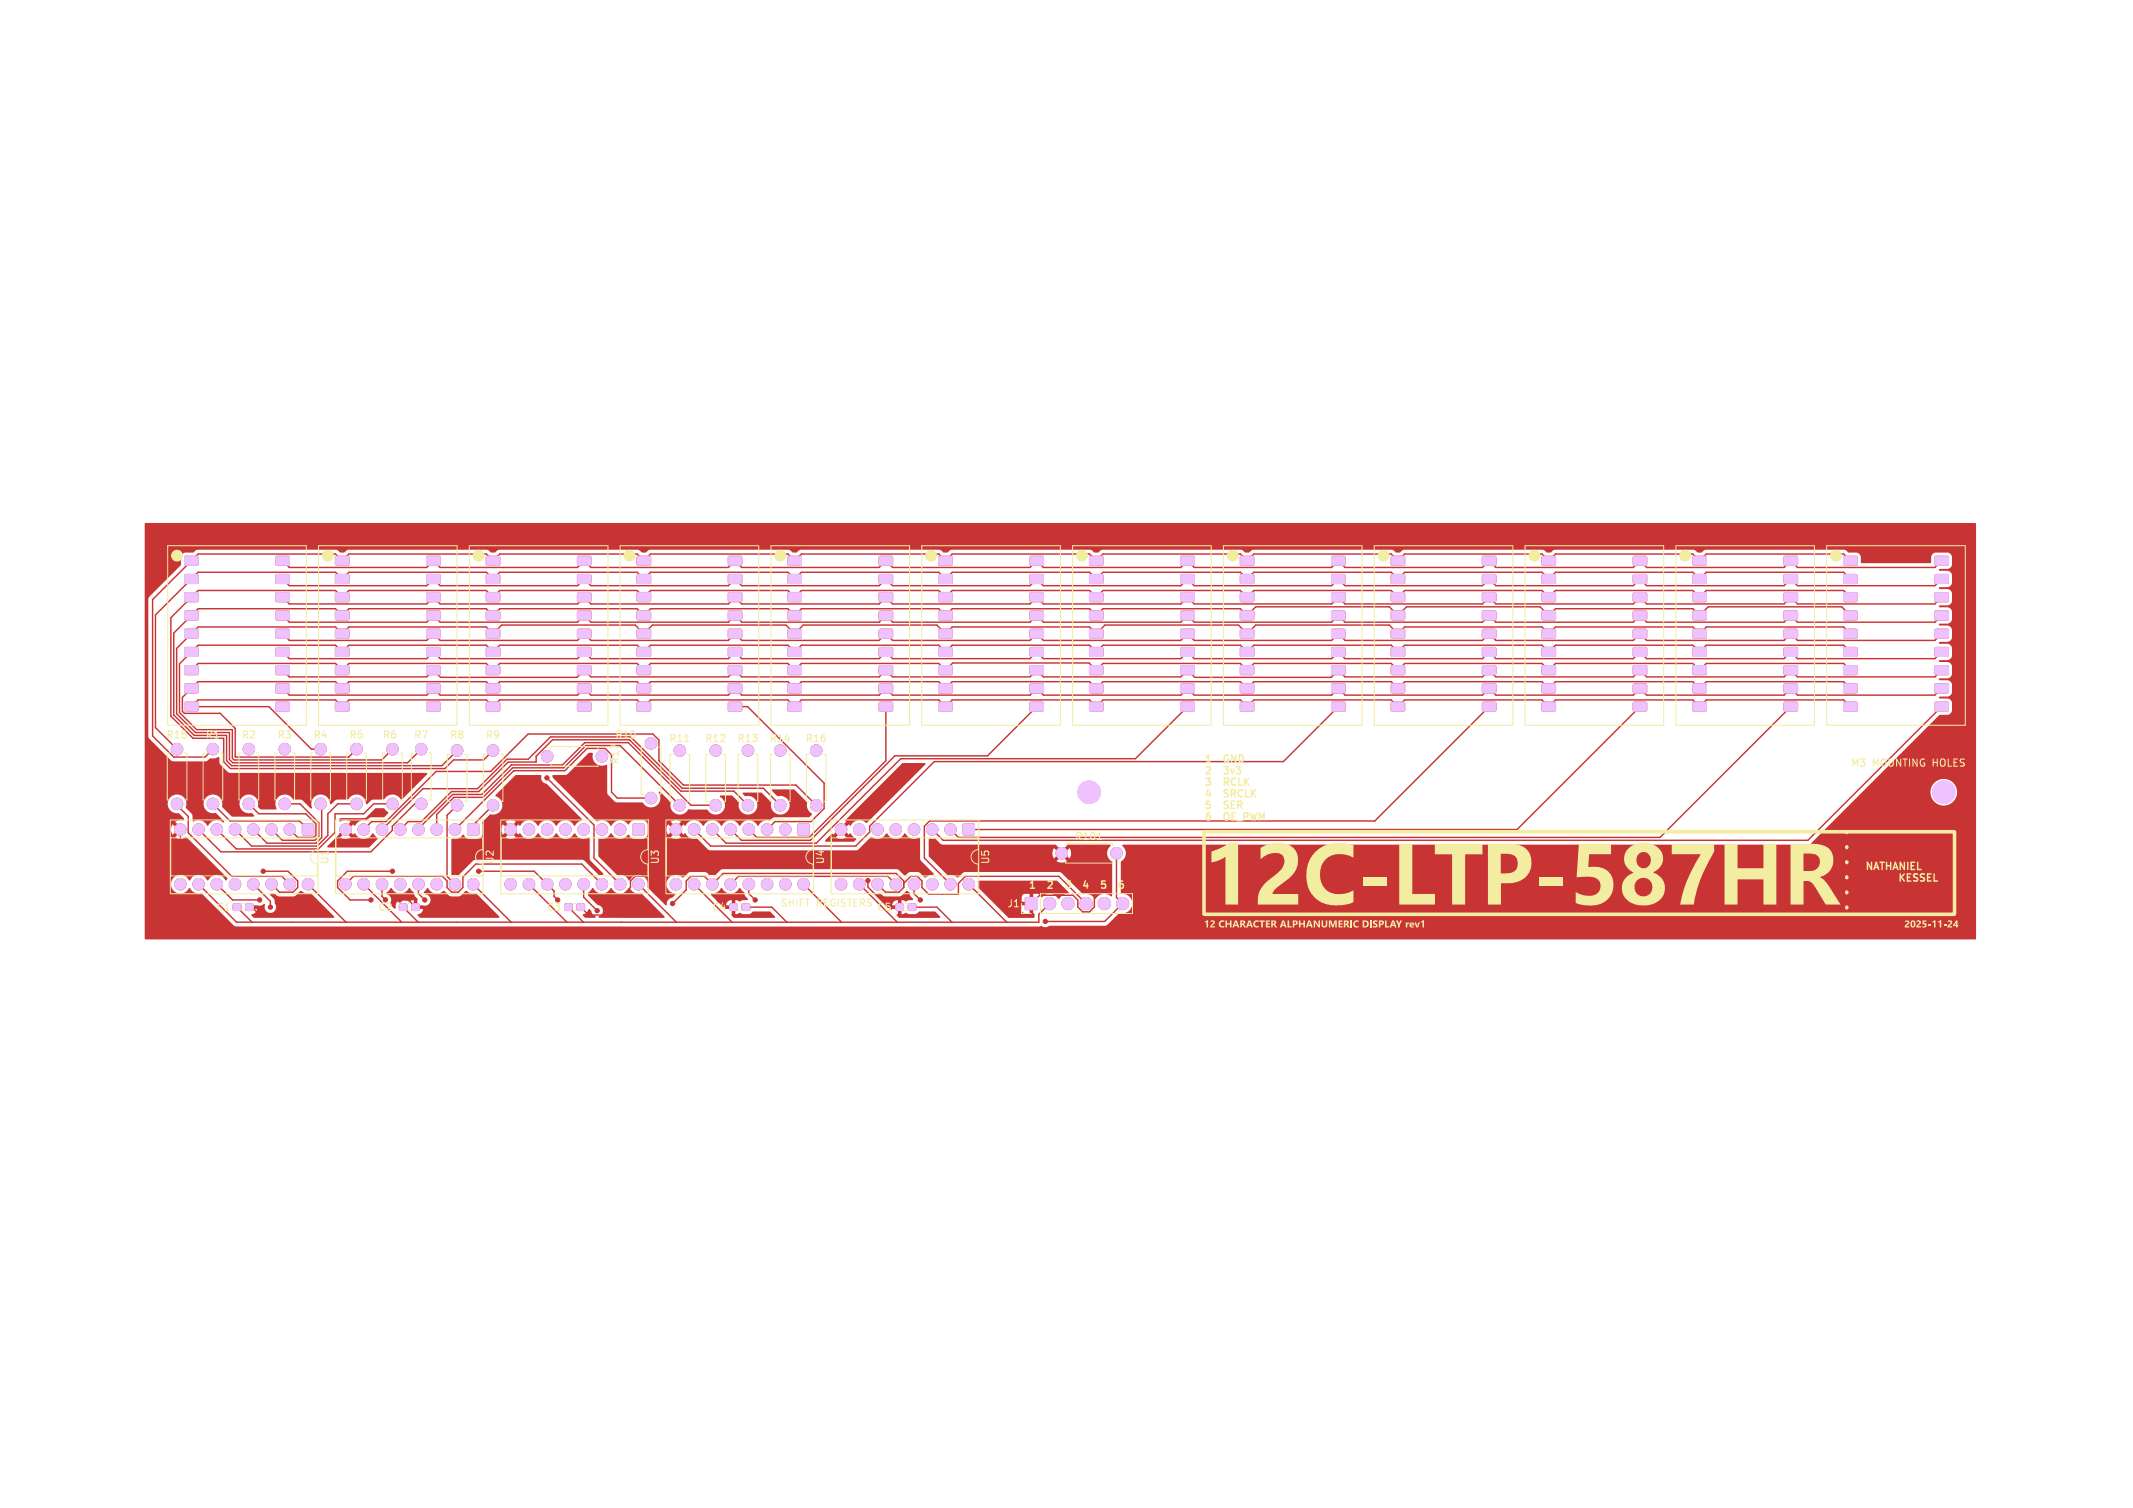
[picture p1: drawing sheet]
<svg xmlns="http://www.w3.org/2000/svg" width="297mm" height="210mm" viewBox="0 0 297 210" stroke-linecap="round" stroke-linejoin="round" font-family="sans-serif">
<defs><g id="words">
<g font-size="1.4" fill="#f2eda1">
<text x="23.1" y="103.1">R15</text>
<text x="28.5" y="103.1">R1</text>
<text x="33.5" y="103.1">R2</text>
<text x="38.5" y="103.1">R3</text>
<text x="43.5" y="103.1">R4</text>
<text x="48.5" y="103.1">R5</text>
<text x="53.2" y="103.1">R6</text>
<text x="57.5" y="103.1">R7</text>
<text x="62.5" y="103.1">R8</text>
<text x="67.5" y="103.1">R9</text>
<text x="85.6" y="103.1">R10</text>
<text x="86.4" y="106.6" transform="rotate(-90 86.4 106.6)">R17</text>
<text x="93.1" y="103.6">R11</text>
<text x="98.1" y="103.6">R12</text>
<text x="102.6" y="103.6">R13</text>
<text x="107.1" y="103.6">R14</text>
<text x="112.1" y="103.6">R16</text>
<text x="167.6" y="106.3">1</text>
<text x="167.6" y="107.9">2</text>
<text x="170.9" y="106.3">GND</text>
<text x="170.9" y="107.9">3v3</text>
<text x="257.6" y="106.8">M3</text>
<text x="260.8" y="106.8">MOUNTING</text>
<text x="269.3" y="106.8">HOLES</text>
<text x="167.6" y="109.5">3</text>
<text x="167.6" y="111.1">4</text>
<text x="167.6" y="112.7">5</text>
<text x="170.9" y="109.5">RCLK</text>
<text x="170.9" y="111.1">SRCLK</text>
<text x="170.9" y="112.7">SER</text>
<text x="149.6" y="117.2">R101</text>
<text x="167.6" y="114.3">6</text>
<text x="170.9" y="114.3">OE_PWM</text>
<text x="45.9" y="120.5" transform="rotate(-90 45.9 120.5)">U1</text>
<text x="68.9" y="120.5" transform="rotate(-90 68.9 120.5)">U2</text>
<text x="91.9" y="120.5" transform="rotate(-90 91.9 120.5)">U3</text>
<text x="114.9" y="120.5" transform="rotate(-90 114.9 120.5)">U4</text>
<text x="137.9" y="120.5" transform="rotate(-90 137.9 120.5)">U5</text>
<text x="143.2" y="123.8">1</text>
<text x="146.4" y="123.8">2</text>
<text x="153" y="123.8">4</text>
<text x="156.3" y="123.8">5</text>
<text x="259.6" y="121.2">NATHANIEL</text>
<text x="266.6" y="122.8">KESSEL</text>
<text x="30" y="127.1">C1</text>
<text x="52.5" y="127.1">C2</text>
<text x="76" y="127.1">C3</text>
<text x="99" y="127.1">C4</text>
<text x="108.7" y="126.3">SHIFT REGISTERS</text>
<text x="122" y="127.1">C5</text>
<text x="140.2" y="126.6">J1</text>
</g>
</g></defs>
<g fill="#bbaaa4" stroke="#bbaaa4" stroke-width=".14">
<path d="M101.7 125.9h.9v.8h-.9z"/>
<path d="M103.4 125.9h.9v.8h-.9z"/>
<path d="M32.5 125.9h1v.8h-1z"/>
<path d="M34.3 125.9h.9v.8h-.9z"/>
<path d="M55.7 125.9h.9v.8h-.9z"/>
<path d="M57.4 125.9h.9v.8h-.9z"/>
<path d="M124.8 125.9h.9v.8h-.9z"/>
<path d="M126.5 125.9h1v.8h-1z"/>
<path d="M78.7 125.9h.9v.8h-.9z"/>
<path d="M80.4 125.9h.9v.8h-.9z"/>
</g>
<g fill="#c83434" stroke="#c83434" stroke-width=".14">
<path d="M151.8 77.5h1.7l.1 .1v1l-.2 .1h-1.6l-.1-.2z"/>
<path d="M151.8 80.1l1.7-.1 .1 .2v.9l-.2 .2h-1.6l-.1-.2z"/>
<path d="M151.8 82.6l1.7-.1 .1 .2v1l-.2 .1h-1.6l-.1-.2z"/>
<path d="M151.8 85.1h1.7l.1 .2v.9l-.2 .1h-1.6l-.1-.1z"/>
<path d="M151.8 87.7l1.7-.1 .1 .2v1l-.2 .1h-1.6l-.1-.2z"/>
<path d="M151.8 90.2h1.7l.1 .1v1l-.2 .1h-1.6l-.1-.2z"/>
<path d="M151.8 92.8l1.7-.1 .1 .2v.9l-.2 .2h-1.6l-.1-.2z"/>
<path d="M151.8 95.3l1.7-.1 .1 .2v1l-.2 .1h-1.6l-.1-.2z"/>
<path d="M151.8 97.8h1.7l.1 .2v.9l-.2 .1h-1.6l-.1-.1z"/>
<path d="M164.5 77.5h1.7l.1 .1v1l-.2 .1h-1.6l-.1-.2z"/>
<path d="M164.5 80.1l1.7-.1 .1 .2v.9l-.2 .2h-1.6l-.1-.2z"/>
<path d="M164.5 82.6l1.7-.1 .1 .2v1l-.2 .1h-1.6l-.1-.2z"/>
<path d="M164.5 85.1h1.7l.1 .2v.9l-.2 .1h-1.6l-.1-.1z"/>
<path d="M164.5 87.7l1.7-.1 .1 .2v1l-.2 .1h-1.6l-.1-.2z"/>
<path d="M164.5 90.2h1.7l.1 .1v1l-.2 .1h-1.6l-.1-.2z"/>
<path d="M164.5 92.8l1.7-.1 .1 .2v.9l-.2 .2h-1.6l-.1-.2z"/>
<path d="M164.5 95.3l1.7-.1 .1 .2v1l-.2 .1h-1.6l-.1-.2z"/>
<path d="M164.5 97.8h1.7l.1 .2v.9l-.2 .1h-1.6l-.1-.1z"/>
<path d="M142.8 125h1.7v1.7h-1.7z"/>
<path d="M193.8 77.5h1.7l.1 .1v1l-.2 .1h-1.6l-.1-.2z"/>
<path d="M193.8 80.1l1.7-.1 .1 .2v.9l-.2 .2h-1.6l-.1-.2z"/>
<path d="M193.8 82.6l1.7-.1 .1 .2v1l-.2 .1h-1.6l-.1-.2z"/>
<path d="M193.8 85.1h1.7l.1 .2v.9l-.2 .1h-1.6l-.1-.1z"/>
<path d="M193.8 87.7l1.7-.1 .1 .2v1l-.2 .1h-1.6l-.1-.2z"/>
<path d="M193.8 90.2h1.7l.1 .1v1l-.2 .1h-1.6l-.1-.2z"/>
<path d="M193.8 92.8l1.7-.1 .1 .2v.9l-.2 .2h-1.6l-.1-.2z"/>
<path d="M193.8 95.3l1.7-.1 .1 .2v1l-.2 .1h-1.6l-.1-.2z"/>
<path d="M193.8 97.8h1.7l.1 .2v.9l-.2 .1h-1.6l-.1-.1z"/>
<path d="M206.5 77.5h1.7l.1 .1v1l-.2 .1h-1.6l-.1-.2z"/>
<path d="M206.5 80.1l1.7-.1 .1 .2v.9l-.2 .2h-1.6l-.1-.2z"/>
<path d="M206.5 82.6l1.7-.1 .1 .2v1l-.2 .1h-1.6l-.1-.2z"/>
<path d="M206.5 85.1h1.7l.1 .2v.9l-.2 .1h-1.6l-.1-.1z"/>
<path d="M206.5 87.7l1.7-.1 .1 .2v1l-.2 .1h-1.6l-.1-.2z"/>
<path d="M206.5 90.2h1.7l.1 .1v1l-.2 .1h-1.6l-.1-.2z"/>
<path d="M206.5 92.8l1.7-.1 .1 .2v.9l-.2 .2h-1.6l-.1-.2z"/>
<path d="M206.5 95.3l1.7-.1 .1 .2v1l-.2 .1h-1.6l-.1-.2z"/>
<path d="M206.5 97.8h1.7l.1 .2v.9l-.2 .1h-1.6l-.1-.1z"/>
<path d="M67.8 77.5h1.7l.1 .1v1l-.2 .1h-1.6l-.1-.2z"/>
<path d="M67.8 80.1l1.7-.1 .1 .2v.9l-.2 .2h-1.6l-.1-.2z"/>
<path d="M67.8 82.6l1.7-.1 .1 .2v1l-.2 .1h-1.6l-.1-.2z"/>
<path d="M67.8 85.1h1.7l.1 .2v.9l-.2 .1h-1.6l-.1-.1z"/>
<path d="M67.8 87.7l1.7-.1 .1 .2v1l-.2 .1h-1.6l-.1-.2z"/>
<path d="M67.8 90.2h1.7l.1 .1v1l-.2 .1h-1.6l-.1-.2z"/>
<path d="M67.8 92.8l1.7-.1 .1 .2v.9l-.2 .2h-1.6l-.1-.2z"/>
<path d="M67.8 95.3l1.7-.1 .1 .2v1l-.2 .1h-1.6l-.1-.2z"/>
<path d="M67.8 97.8h1.7l.1 .2v.9l-.2 .1h-1.6l-.1-.1z"/>
<path d="M80.5 77.5h1.7l.1 .1v1l-.2 .1h-1.6l-.1-.2z"/>
<path d="M80.5 80.1l1.7-.1 .1 .2v.9l-.2 .2h-1.6l-.1-.2z"/>
<path d="M80.5 82.6l1.7-.1 .1 .2v1l-.2 .1h-1.6l-.1-.2z"/>
<path d="M80.5 85.1h1.7l.1 .2v.9l-.2 .1h-1.6l-.1-.1z"/>
<path d="M80.5 87.7l1.7-.1 .1 .2v1l-.2 .1h-1.6l-.1-.2z"/>
<path d="M80.5 90.2h1.7l.1 .1v1l-.2 .1h-1.6l-.1-.2z"/>
<path d="M80.5 92.8l1.7-.1 .1 .2v.9l-.2 .2h-1.6l-.1-.2z"/>
<path d="M80.5 95.3l1.7-.1 .1 .2v1l-.2 .1h-1.6l-.1-.2z"/>
<path d="M80.5 97.8h1.7l.1 .2v.9l-.2 .1h-1.6l-.1-.1z"/>
<path d="M214.8 77.5h1.7l.1 .1v1l-.2 .1h-1.6l-.1-.2z"/>
<path d="M214.8 80.1l1.7-.1 .1 .2v.9l-.2 .2h-1.6l-.1-.2z"/>
<path d="M214.8 82.6l1.7-.1 .1 .2v1l-.2 .1h-1.6l-.1-.2z"/>
<path d="M214.8 85.1h1.7l.1 .2v.9l-.2 .1h-1.6l-.1-.1z"/>
<path d="M214.8 87.7l1.7-.1 .1 .2v1l-.2 .1h-1.6l-.1-.2z"/>
<path d="M214.8 90.2h1.7l.1 .1v1l-.2 .1h-1.6l-.1-.2z"/>
<path d="M214.8 92.8l1.7-.1 .1 .2v.9l-.2 .2h-1.6l-.1-.2z"/>
<path d="M214.8 95.3l1.7-.1 .1 .2v1l-.2 .1h-1.6l-.1-.2z"/>
<path d="M214.8 97.8h1.7l.1 .2v.9l-.2 .1h-1.6l-.1-.1z"/>
<path d="M227.5 77.5h1.7l.1 .1v1l-.2 .1h-1.6l-.1-.2z"/>
<path d="M227.5 80.1l1.7-.1 .1 .2v.9l-.2 .2h-1.6l-.1-.2z"/>
<path d="M227.5 82.6l1.7-.1 .1 .2v1l-.2 .1h-1.6l-.1-.2z"/>
<path d="M227.5 85.1h1.7l.1 .2v.9l-.2 .1h-1.6l-.1-.1z"/>
<path d="M227.5 87.7l1.7-.1 .1 .2v1l-.2 .1h-1.6l-.1-.2z"/>
<path d="M227.5 90.2h1.7l.1 .1v1l-.2 .1h-1.6l-.1-.2z"/>
<path d="M227.5 92.8l1.7-.1 .1 .2v.9l-.2 .2h-1.6l-.1-.2z"/>
<path d="M227.5 95.3l1.7-.1 .1 .2v1l-.2 .1h-1.6l-.1-.2z"/>
<path d="M227.5 97.8h1.7l.1 .2v.9l-.2 .1h-1.6l-.1-.1z"/>
<path d="M101.7 125.9h.9v.8h-.9z"/>
<path d="M103.4 125.9h.9v.8h-.9z"/>
<path d="M32.5 125.9h1v.8h-1z"/>
<path d="M34.3 125.9h.9v.8h-.9z"/>
<path d="M55.7 125.9h.9v.8h-.9z"/>
<path d="M57.4 125.9h.9v.8h-.9z"/>
<path d="M235.8 77.5h1.7l.1 .1v1l-.2 .1h-1.6l-.1-.2z"/>
<path d="M235.8 80.1l1.7-.1 .1 .2v.9l-.2 .2h-1.6l-.1-.2z"/>
<path d="M235.8 82.6l1.7-.1 .1 .2v1l-.2 .1h-1.6l-.1-.2z"/>
<path d="M235.8 85.1h1.7l.1 .2v.9l-.2 .1h-1.6l-.1-.1z"/>
<path d="M235.8 87.7l1.7-.1 .1 .2v1l-.2 .1h-1.6l-.1-.2z"/>
<path d="M235.8 90.2h1.7l.1 .1v1l-.2 .1h-1.6l-.1-.2z"/>
<path d="M235.8 92.8l1.7-.1 .1 .2v.9l-.2 .2h-1.6l-.1-.2z"/>
<path d="M235.8 95.3l1.7-.1 .1 .2v1l-.2 .1h-1.6l-.1-.2z"/>
<path d="M235.8 97.8h1.7l.1 .2v.9l-.2 .1h-1.6l-.1-.1z"/>
<path d="M248.5 77.5h1.7l.1 .1v1l-.2 .1h-1.6l-.1-.2z"/>
<path d="M248.5 80.1l1.7-.1 .1 .2v.9l-.2 .2h-1.6l-.1-.2z"/>
<path d="M248.5 82.6l1.7-.1 .1 .2v1l-.2 .1h-1.6l-.1-.2z"/>
<path d="M248.5 85.1h1.7l.1 .2v.9l-.2 .1h-1.6l-.1-.1z"/>
<path d="M248.5 87.7l1.7-.1 .1 .2v1l-.2 .1h-1.6l-.1-.2z"/>
<path d="M248.5 90.2h1.7l.1 .1v1l-.2 .1h-1.6l-.1-.2z"/>
<path d="M248.5 92.8l1.7-.1 .1 .2v.9l-.2 .2h-1.6l-.1-.2z"/>
<path d="M248.5 95.3l1.7-.1 .1 .2v1l-.2 .1h-1.6l-.1-.2z"/>
<path d="M248.5 97.8h1.7l.1 .2v.9l-.2 .1h-1.6l-.1-.1z"/>
<path d="M172.8 77.5h1.7l.1 .1v1l-.2 .1h-1.6l-.1-.2z"/>
<path d="M172.8 80.1l1.7-.1 .1 .2v.9l-.2 .2h-1.6l-.1-.2z"/>
<path d="M172.8 82.6l1.7-.1 .1 .2v1l-.2 .1h-1.6l-.1-.2z"/>
<path d="M172.8 85.1h1.7l.1 .2v.9l-.2 .1h-1.6l-.1-.1z"/>
<path d="M172.8 87.7l1.7-.1 .1 .2v1l-.2 .1h-1.6l-.1-.2z"/>
<path d="M172.8 90.2h1.7l.1 .1v1l-.2 .1h-1.6l-.1-.2z"/>
<path d="M172.8 92.8l1.7-.1 .1 .2v.9l-.2 .2h-1.6l-.1-.2z"/>
<path d="M172.8 95.3l1.7-.1 .1 .2v1l-.2 .1h-1.6l-.1-.2z"/>
<path d="M172.8 97.8h1.7l.1 .2v.9l-.2 .1h-1.6l-.1-.1z"/>
<path d="M185.5 77.5h1.7l.1 .1v1l-.2 .1h-1.6l-.1-.2z"/>
<path d="M185.5 80.1l1.7-.1 .1 .2v.9l-.2 .2h-1.6l-.1-.2z"/>
<path d="M185.5 82.6l1.7-.1 .1 .2v1l-.2 .1h-1.6l-.1-.2z"/>
<path d="M185.5 85.1h1.7l.1 .2v.9l-.2 .1h-1.6l-.1-.1z"/>
<path d="M185.5 87.7l1.7-.1 .1 .2v1l-.2 .1h-1.6l-.1-.2z"/>
<path d="M185.5 90.2h1.7l.1 .1v1l-.2 .1h-1.6l-.1-.2z"/>
<path d="M185.5 92.8l1.7-.1 .1 .2v.9l-.2 .2h-1.6l-.1-.2z"/>
<path d="M185.5 95.3l1.7-.1 .1 .2v1l-.2 .1h-1.6l-.1-.2z"/>
<path d="M185.5 97.8h1.7l.1 .2v.9l-.2 .1h-1.6l-.1-.1z"/>
<path d="M88.2 114.8l.1-.1 1.3 .1 .1 .2-.1 1.2-.2 .1-1.2-.1-.1-.1z"/>
<path d="M130.8 77.5h1.7l.1 .1v1l-.2 .1h-1.6l-.1-.2z"/>
<path d="M130.8 80.1l1.7-.1 .1 .2v.9l-.2 .2h-1.6l-.1-.2z"/>
<path d="M130.8 82.6l1.7-.1 .1 .2v1l-.2 .1h-1.6l-.1-.2z"/>
<path d="M130.8 85.1h1.7l.1 .2v.9l-.2 .1h-1.6l-.1-.1z"/>
<path d="M130.8 87.7l1.7-.1 .1 .2v1l-.2 .1h-1.6l-.1-.2z"/>
<path d="M130.8 90.2h1.7l.1 .1v1l-.2 .1h-1.6l-.1-.2z"/>
<path d="M130.8 92.8l1.7-.1 .1 .2v.9l-.2 .2h-1.6l-.1-.2z"/>
<path d="M130.8 95.3l1.7-.1 .1 .2v1l-.2 .1h-1.6l-.1-.2z"/>
<path d="M130.8 97.8h1.7l.1 .2v.9l-.2 .1h-1.6l-.1-.1z"/>
<path d="M143.5 77.5h1.7l.1 .1v1l-.2 .1h-1.6l-.1-.2z"/>
<path d="M143.5 80.1l1.7-.1 .1 .2v.9l-.2 .2h-1.6l-.1-.2z"/>
<path d="M143.5 82.6l1.7-.1 .1 .2v1l-.2 .1h-1.6l-.1-.2z"/>
<path d="M143.5 85.1h1.7l.1 .2v.9l-.2 .1h-1.6l-.1-.1z"/>
<path d="M143.5 87.7l1.7-.1 .1 .2v1l-.2 .1h-1.6l-.1-.2z"/>
<path d="M143.5 90.2h1.7l.1 .1v1l-.2 .1h-1.6l-.1-.2z"/>
<path d="M143.5 92.8l1.7-.1 .1 .2v.9l-.2 .2h-1.6l-.1-.2z"/>
<path d="M143.5 95.3l1.7-.1 .1 .2v1l-.2 .1h-1.6l-.1-.2z"/>
<path d="M143.5 97.8h1.7l.1 .2v.9l-.2 .1h-1.6l-.1-.1z"/>
<path d="M65.2 114.8l.1-.1 1.3 .1 .1 .2-.1 1.2-.2 .1-1.2-.1-.1-.1z"/>
<path d="M42.2 114.8l.1-.1 1.3 .1 .1 .2-.1 1.2-.2 .1-1.2-.1-.1-.1z"/>
<path d="M134.2 114.8l.1-.1 1.3 .1 .1 .2-.1 1.2-.2 .1-1.2-.1-.1-.1z"/>
<path d="M46.8 77.5h1.7l.1 .1v1l-.2 .1h-1.6l-.1-.2z"/>
<path d="M46.8 80.1l1.7-.1 .1 .2v.9l-.2 .2h-1.6l-.1-.2z"/>
<path d="M46.8 82.6l1.7-.1 .1 .2v1l-.2 .1h-1.6l-.1-.2z"/>
<path d="M46.8 85.1h1.7l.1 .2v.9l-.2 .1h-1.6l-.1-.1z"/>
<path d="M46.8 87.7l1.7-.1 .1 .2v1l-.2 .1h-1.6l-.1-.2z"/>
<path d="M46.8 90.2h1.7l.1 .1v1l-.2 .1h-1.6l-.1-.2z"/>
<path d="M46.8 92.8l1.7-.1 .1 .2v.9l-.2 .2h-1.6l-.1-.2z"/>
<path d="M46.8 95.3l1.7-.1 .1 .2v1l-.2 .1h-1.6l-.1-.2z"/>
<path d="M46.8 97.8h1.7l.1 .2v.9l-.2 .1h-1.6l-.1-.1z"/>
<path d="M59.5 77.5h1.7l.1 .1v1l-.2 .1h-1.6l-.1-.2z"/>
<path d="M59.5 80.1l1.7-.1 .1 .2v.9l-.2 .2h-1.6l-.1-.2z"/>
<path d="M59.5 82.6l1.7-.1 .1 .2v1l-.2 .1h-1.6l-.1-.2z"/>
<path d="M59.5 85.1h1.7l.1 .2v.9l-.2 .1h-1.6l-.1-.1z"/>
<path d="M59.5 87.7l1.7-.1 .1 .2v1l-.2 .1h-1.6l-.1-.2z"/>
<path d="M59.5 90.2h1.7l.1 .1v1l-.2 .1h-1.6l-.1-.2z"/>
<path d="M59.5 92.8l1.7-.1 .1 .2v.9l-.2 .2h-1.6l-.1-.2z"/>
<path d="M59.5 95.3l1.7-.1 .1 .2v1l-.2 .1h-1.6l-.1-.2z"/>
<path d="M59.5 97.8h1.7l.1 .2v.9l-.2 .1h-1.6l-.1-.1z"/>
<path d="M124.8 125.9h.9v.8h-.9z"/>
<path d="M126.5 125.9h1v.8h-1z"/>
<path d="M256.8 77.5h1.7l.1 .1v1l-.2 .1h-1.6l-.1-.2z"/>
<path d="M256.8 80.1l1.7-.1 .1 .2v.9l-.2 .2h-1.6l-.1-.2z"/>
<path d="M256.8 82.6l1.7-.1 .1 .2v1l-.2 .1h-1.6l-.1-.2z"/>
<path d="M256.8 85.1h1.7l.1 .2v.9l-.2 .1h-1.6l-.1-.1z"/>
<path d="M256.8 87.7l1.7-.1 .1 .2v1l-.2 .1h-1.6l-.1-.2z"/>
<path d="M256.8 90.2h1.7l.1 .1v1l-.2 .1h-1.6l-.1-.2z"/>
<path d="M256.8 92.8l1.7-.1 .1 .2v.9l-.2 .2h-1.6l-.1-.2z"/>
<path d="M256.8 95.3l1.7-.1 .1 .2v1l-.2 .1h-1.6l-.1-.2z"/>
<path d="M256.8 97.8h1.7l.1 .2v.9l-.2 .1h-1.6l-.1-.1z"/>
<path d="M269.5 77.5h1.7l.1 .1v1l-.2 .1h-1.6l-.1-.2z"/>
<path d="M269.5 80.1l1.7-.1 .1 .2v.9l-.2 .2h-1.6l-.1-.2z"/>
<path d="M269.5 82.6l1.7-.1 .1 .2v1l-.2 .1h-1.6l-.1-.2z"/>
<path d="M269.5 85.1h1.7l.1 .2v.9l-.2 .1h-1.6l-.1-.1z"/>
<path d="M269.5 87.7l1.7-.1 .1 .2v1l-.2 .1h-1.6l-.1-.2z"/>
<path d="M269.5 90.2h1.7l.1 .1v1l-.2 .1h-1.6l-.1-.2z"/>
<path d="M269.5 92.8l1.7-.1 .1 .2v.9l-.2 .2h-1.6l-.1-.2z"/>
<path d="M269.5 95.3l1.7-.1 .1 .2v1l-.2 .1h-1.6l-.1-.2z"/>
<path d="M269.5 97.8h1.7l.1 .2v.9l-.2 .1h-1.6l-.1-.1z"/>
<path d="M88.8 77.5h1.7l.1 .1v1l-.2 .1h-1.6l-.1-.2z"/>
<path d="M88.8 80.1l1.7-.1 .1 .2v.9l-.2 .2h-1.6l-.1-.2z"/>
<path d="M88.8 82.6l1.7-.1 .1 .2v1l-.2 .1h-1.6l-.1-.2z"/>
<path d="M88.8 85.1h1.7l.1 .2v.9l-.2 .1h-1.6l-.1-.1z"/>
<path d="M88.8 87.7l1.7-.1 .1 .2v1l-.2 .1h-1.6l-.1-.2z"/>
<path d="M88.8 90.2h1.7l.1 .1v1l-.2 .1h-1.6l-.1-.2z"/>
<path d="M88.8 92.8l1.7-.1 .1 .2v.9l-.2 .2h-1.6l-.1-.2z"/>
<path d="M88.8 95.3l1.7-.1 .1 .2v1l-.2 .1h-1.6l-.1-.2z"/>
<path d="M88.8 97.8h1.7l.1 .2v.9l-.2 .1h-1.6l-.1-.1z"/>
<path d="M101.5 77.5h1.7l.1 .1v1l-.2 .1h-1.6l-.1-.2z"/>
<path d="M101.5 80.1l1.7-.1 .1 .2v.9l-.2 .2h-1.6l-.1-.2z"/>
<path d="M101.5 82.6l1.7-.1 .1 .2v1l-.2 .1h-1.6l-.1-.2z"/>
<path d="M101.5 85.1h1.7l.1 .2v.9l-.2 .1h-1.6l-.1-.1z"/>
<path d="M101.5 87.7l1.7-.1 .1 .2v1l-.2 .1h-1.6l-.1-.2z"/>
<path d="M101.5 90.2h1.7l.1 .1v1l-.2 .1h-1.6l-.1-.2z"/>
<path d="M101.5 92.8l1.7-.1 .1 .2v.9l-.2 .2h-1.6l-.1-.2z"/>
<path d="M101.5 95.3l1.7-.1 .1 .2v1l-.2 .1h-1.6l-.1-.2z"/>
<path d="M101.5 97.8h1.7l.1 .2v.9l-.2 .1h-1.6l-.1-.1z"/>
<path d="M25.8 77.5h1.7l.1 .1v1l-.2 .1h-1.6l-.1-.2z"/>
<path d="M25.8 80.1l1.7-.1 .1 .2v.9l-.2 .2h-1.6l-.1-.2z"/>
<path d="M25.8 82.6l1.7-.1 .1 .2v1l-.2 .1h-1.6l-.1-.2z"/>
<path d="M25.8 85.1h1.7l.1 .2v.9l-.2 .1h-1.6l-.1-.1z"/>
<path d="M25.8 87.7l1.7-.1 .1 .2v1l-.2 .1h-1.6l-.1-.2z"/>
<path d="M25.8 90.2h1.7l.1 .1v1l-.2 .1h-1.6l-.1-.2z"/>
<path d="M25.8 92.8l1.7-.1 .1 .2v.9l-.2 .2h-1.6l-.1-.2z"/>
<path d="M25.8 95.3l1.7-.1 .1 .2v1l-.2 .1h-1.6l-.1-.2z"/>
<path d="M25.8 97.8h1.7l.1 .2v.9l-.2 .1h-1.6l-.1-.1z"/>
<path d="M38.5 77.5h1.7l.1 .1v1l-.2 .1h-1.6l-.1-.2z"/>
<path d="M38.5 80.1l1.7-.1 .1 .2v.9l-.2 .2h-1.6l-.1-.2z"/>
<path d="M38.5 82.6l1.7-.1 .1 .2v1l-.2 .1h-1.6l-.1-.2z"/>
<path d="M38.5 85.1h1.7l.1 .2v.9l-.2 .1h-1.6l-.1-.1z"/>
<path d="M38.5 87.7l1.7-.1 .1 .2v1l-.2 .1h-1.6l-.1-.2z"/>
<path d="M38.5 90.2h1.7l.1 .1v1l-.2 .1h-1.6l-.1-.2z"/>
<path d="M38.5 92.8l1.7-.1 .1 .2v.9l-.2 .2h-1.6l-.1-.2z"/>
<path d="M38.5 95.3l1.7-.1 .1 .2v1l-.2 .1h-1.6l-.1-.2z"/>
<path d="M38.5 97.8h1.7l.1 .2v.9l-.2 .1h-1.6l-.1-.1z"/>
<path d="M109.8 77.5h1.7l.1 .1v1l-.2 .1h-1.6l-.1-.2z"/>
<path d="M109.8 80.1l1.7-.1 .1 .2v.9l-.2 .2h-1.6l-.1-.2z"/>
<path d="M109.8 82.6l1.7-.1 .1 .2v1l-.2 .1h-1.6l-.1-.2z"/>
<path d="M109.8 85.1h1.7l.1 .2v.9l-.2 .1h-1.6l-.1-.1z"/>
<path d="M109.8 87.7l1.7-.1 .1 .2v1l-.2 .1h-1.6l-.1-.2z"/>
<path d="M109.8 90.2h1.7l.1 .1v1l-.2 .1h-1.6l-.1-.2z"/>
<path d="M109.8 92.8l1.7-.1 .1 .2v.9l-.2 .2h-1.6l-.1-.2z"/>
<path d="M109.8 95.3l1.7-.1 .1 .2v1l-.2 .1h-1.6l-.1-.2z"/>
<path d="M109.8 97.8h1.7l.1 .2v.9l-.2 .1h-1.6l-.1-.1z"/>
<path d="M122.5 77.5h1.7l.1 .1v1l-.2 .1h-1.6l-.1-.2z"/>
<path d="M122.5 80.1l1.7-.1 .1 .2v.9l-.2 .2h-1.6l-.1-.2z"/>
<path d="M122.5 82.6l1.7-.1 .1 .2v1l-.2 .1h-1.6l-.1-.2z"/>
<path d="M122.5 85.1h1.7l.1 .2v.9l-.2 .1h-1.6l-.1-.1z"/>
<path d="M122.5 87.7l1.7-.1 .1 .2v1l-.2 .1h-1.6l-.1-.2z"/>
<path d="M122.5 90.2h1.7l.1 .1v1l-.2 .1h-1.6l-.1-.2z"/>
<path d="M122.5 92.8l1.7-.1 .1 .2v.9l-.2 .2h-1.6l-.1-.2z"/>
<path d="M122.5 95.3l1.7-.1 .1 .2v1l-.2 .1h-1.6l-.1-.2z"/>
<path d="M122.5 97.8h1.7l.1 .2v.9l-.2 .1h-1.6l-.1-.1z"/>
<path d="M111.2 114.8l.1-.1 1.3 .1 .1 .2-.1 1.2-.2 .1-1.2-.1-.1-.1z"/>
<path d="M78.7 125.9h.9v.8h-.9z"/>
<path d="M80.4 125.9h.9v.8h-.9z"/>
<circle cx="44.7" cy="111.9" r=".8"/>
<circle cx="44.7" cy="104.3" r=".8"/>
<circle cx="29.7" cy="111.9" r=".8"/>
<circle cx="29.7" cy="104.3" r=".8"/>
<circle cx="146.1" cy="125.8" r=".85"/>
<circle cx="148.7" cy="125.8" r=".85"/>
<circle cx="151.2" cy="125.8" r=".85"/>
<circle cx="153.8" cy="125.8" r=".85"/>
<circle cx="156.3" cy="125.8" r=".85"/>
<circle cx="49.6" cy="111.9" r=".8"/>
<circle cx="49.6" cy="104.3" r=".8"/>
<circle cx="34.7" cy="111.9" r=".8"/>
<circle cx="34.7" cy="104.3" r=".8"/>
<circle cx="76.2" cy="105.3" r=".8"/>
<circle cx="83.8" cy="105.3" r=".8"/>
<circle cx="63.6" cy="112.1" r=".8"/>
<circle cx="63.6" cy="104.5" r=".8"/>
<circle cx="86.3" cy="115.5" r=".8"/>
<circle cx="83.8" cy="115.5" r=".8"/>
<circle cx="81.3" cy="115.5" r=".8"/>
<circle cx="78.7" cy="115.5" r=".8"/>
<circle cx="76.2" cy="115.5" r=".8"/>
<circle cx="73.6" cy="115.5" r=".8"/>
<circle cx="71.1" cy="115.5" r=".8"/>
<circle cx="71.1" cy="123.1" r=".8"/>
<circle cx="73.6" cy="123.1" r=".8"/>
<circle cx="76.2" cy="123.1" r=".8"/>
<circle cx="78.7" cy="123.1" r=".8"/>
<circle cx="81.3" cy="123.1" r=".8"/>
<circle cx="83.8" cy="123.1" r=".8"/>
<circle cx="86.3" cy="123.1" r=".8"/>
<circle cx="88.9" cy="123.1" r=".8"/>
<circle cx="68.6" cy="112.1" r=".8"/>
<circle cx="68.6" cy="104.5" r=".8"/>
<circle cx="113.6" cy="112.1" r=".8"/>
<circle cx="113.6" cy="104.5" r=".8"/>
<circle cx="94.6" cy="112.1" r=".8"/>
<circle cx="94.6" cy="104.5" r=".8"/>
<circle cx="147.8" cy="118.8" r=".8"/>
<circle cx="155.5" cy="118.8" r=".8"/>
<circle cx="24.6" cy="111.9" r=".8"/>
<circle cx="24.6" cy="104.3" r=".8"/>
<circle cx="58.6" cy="111.9" r=".8"/>
<circle cx="58.6" cy="104.3" r=".8"/>
<circle cx="63.3" cy="115.5" r=".8"/>
<circle cx="60.8" cy="115.5" r=".8"/>
<circle cx="58.3" cy="115.5" r=".8"/>
<circle cx="55.7" cy="115.5" r=".8"/>
<circle cx="53.2" cy="115.5" r=".8"/>
<circle cx="50.6" cy="115.5" r=".8"/>
<circle cx="48.1" cy="115.5" r=".8"/>
<circle cx="48.1" cy="123.1" r=".8"/>
<circle cx="50.6" cy="123.1" r=".8"/>
<circle cx="53.2" cy="123.1" r=".8"/>
<circle cx="55.7" cy="123.1" r=".8"/>
<circle cx="58.3" cy="123.1" r=".8"/>
<circle cx="60.8" cy="123.1" r=".8"/>
<circle cx="63.3" cy="123.1" r=".8"/>
<circle cx="65.9" cy="123.1" r=".8"/>
<circle cx="40.3" cy="115.5" r=".8"/>
<circle cx="37.8" cy="115.5" r=".8"/>
<circle cx="35.3" cy="115.5" r=".8"/>
<circle cx="32.7" cy="115.5" r=".8"/>
<circle cx="30.2" cy="115.5" r=".8"/>
<circle cx="27.6" cy="115.5" r=".8"/>
<circle cx="25.1" cy="115.5" r=".8"/>
<circle cx="25.1" cy="123.1" r=".8"/>
<circle cx="27.6" cy="123.1" r=".8"/>
<circle cx="30.2" cy="123.1" r=".8"/>
<circle cx="32.7" cy="123.1" r=".8"/>
<circle cx="35.3" cy="123.1" r=".8"/>
<circle cx="37.8" cy="123.1" r=".8"/>
<circle cx="40.3" cy="123.1" r=".8"/>
<circle cx="42.9" cy="123.1" r=".8"/>
<circle cx="132.3" cy="115.5" r=".8"/>
<circle cx="129.8" cy="115.5" r=".8"/>
<circle cx="127.3" cy="115.5" r=".8"/>
<circle cx="124.7" cy="115.5" r=".8"/>
<circle cx="122.2" cy="115.5" r=".8"/>
<circle cx="119.6" cy="115.5" r=".8"/>
<circle cx="117.1" cy="115.5" r=".8"/>
<circle cx="117.1" cy="123.1" r=".8"/>
<circle cx="119.6" cy="123.1" r=".8"/>
<circle cx="122.2" cy="123.1" r=".8"/>
<circle cx="124.7" cy="123.1" r=".8"/>
<circle cx="127.3" cy="123.1" r=".8"/>
<circle cx="129.8" cy="123.1" r=".8"/>
<circle cx="132.3" cy="123.1" r=".8"/>
<circle cx="134.9" cy="123.1" r=".8"/>
<circle cx="108.6" cy="112.1" r=".8"/>
<circle cx="108.6" cy="104.5" r=".8"/>
<circle cx="104.2" cy="112.1" r=".8"/>
<circle cx="104.2" cy="104.5" r=".8"/>
<circle cx="99.6" cy="112.1" r=".8"/>
<circle cx="99.6" cy="104.5" r=".8"/>
<circle cx="109.3" cy="115.5" r=".8"/>
<circle cx="106.8" cy="115.5" r=".8"/>
<circle cx="104.3" cy="115.5" r=".8"/>
<circle cx="101.7" cy="115.5" r=".8"/>
<circle cx="99.2" cy="115.5" r=".8"/>
<circle cx="96.6" cy="115.5" r=".8"/>
<circle cx="94.1" cy="115.5" r=".8"/>
<circle cx="94.1" cy="123.1" r=".8"/>
<circle cx="96.6" cy="123.1" r=".8"/>
<circle cx="99.2" cy="123.1" r=".8"/>
<circle cx="101.7" cy="123.1" r=".8"/>
<circle cx="104.3" cy="123.1" r=".8"/>
<circle cx="106.8" cy="123.1" r=".8"/>
<circle cx="109.3" cy="123.1" r=".8"/>
<circle cx="111.9" cy="123.1" r=".8"/>
<circle cx="90.6" cy="111.1" r=".8"/>
<circle cx="90.6" cy="103.5" r=".8"/>
<circle cx="39.7" cy="111.9" r=".8"/>
<circle cx="39.7" cy="104.3" r=".8"/>
<circle cx="54.6" cy="111.9" r=".8"/>
<circle cx="54.6" cy="104.3" r=".8"/>
<circle cx="55.6" cy="125.3" r=".3"/>
<circle cx="44.2" cy="126.3" r=".3"/>
<circle cx="100.1" cy="125.3" r=".3"/>
<circle cx="120.8" cy="122.6" r=".3"/>
<circle cx="36.1" cy="127.4" r=".3"/>
<circle cx="30.6" cy="128.3" r=".3"/>
<circle cx="91.7" cy="123.8" r=".3"/>
<circle cx="36.6" cy="121.3" r=".3"/>
<circle cx="51.6" cy="125.3" r=".3"/>
<circle cx="53.7" cy="125.3" r=".3"/>
<circle cx="36.2" cy="125.3" r=".3"/>
<circle cx="93.7" cy="125.8" r=".3"/>
<circle cx="77.7" cy="125.3" r=".3"/>
<circle cx="66.6" cy="121.3" r=".3"/>
<circle cx="54.6" cy="121.3" r=".3"/>
<circle cx="145.6" cy="128.3" r=".3"/>
<circle cx="37.6" cy="126.3" r=".3"/>
<circle cx="128.1" cy="125.3" r=".3"/>
<circle cx="83.1" cy="126.8" r=".3"/>
<circle cx="105.1" cy="125.3" r=".3"/>
<circle cx="59.2" cy="125.3" r=".3"/>
<circle cx="76.1" cy="108.3" r=".3"/>
</g>
<g fill="none" stroke="#c83434" stroke-width=".2">
<path d="M39.3 78.1l1 .9h19.1l.9-.9 1 .9h19.1l.9-.9 1 .9h19.1l1-.9 .9 .9h19.1l.9-.9 1 .9h19.1l.9-.9 1 .9h19.1l.9-.9 1 .9h19.1l.9-.9 1 .9h19.1l.9-.9 1 .9h19.1l1-.9 .9 .9h19.1l.9-.9 1 .9h19.1l.9-.9M257.6 78.1l-.9-.9h-19.1l-1 .9-.9-.9h-19.1l-.9 .9-1-.9h-19.1l-1 .9-.9-.9h-19.1l-1 .9-.9-.9h-19.1l-1 .9-.9-.9h-19.1l-1 .9-.9-.9h-19.1l-1 .9-.9-.9h-19.1l-.9 .9-1-.9h-19.1l-1 .9-.9-.9h-19.1l-1 .9-.9-.9h-19.1l-6.4 6.3v19l3 2.9h4.3l1.1-1.1M26.6 93.3l1-.9h19.1l.9 .9 1-.9h19.1l.9 .9 1-.9h19.1l1 .9 .9-.9h19.1l.9 .9 1-.9h19.1l.9 .9 1-1h19l1 1 1-.9h19.1l.9 .9 1-.9h19.1l.9 .9 1-.9h19.1l1 .9 .9-.9h19.1l.9 .9 1-.9h19.1l.9 .9M39.3 88.3l1 .9h19.1l.9-.9 1 .9h19.1l.9-.9 1 .9h19.1l1-.9 .9 .9h19.1l.9-.9 1 .9h19.1l.9-.9 1 .9h19.1l.9-.9 1 .9h19.1l.9-.9 1 .9h19.1l.9-.9 1 .9h19.1l1-.9 .9 .9h19.1l.9-.9 1 .9h19.1l.9-.9M39.3 95.9l1 .9h19.1l.9-.9 1 .9h19.1l.9-.9 1 .9h19.1l1-.9 .9 .9h19.1l.9-.9 1 .9h19.1l.9-.9 1 .9h19.1l.9-.9 1 .9h19.1l.9-.9 1 .9h19.1l.9-.9 1 .9h19.1l1-.9 .9 .9h19.1l.9-.9 1 .9h19.1l.9-.9M39.3 85.7l1 .9h19.1l.9-.9 1 .9h19.1l.9-.9 1 .9h19.1l1-.9 .9 .9h19.1l.9-.9 1 .9h19.1l.9-.9 1 .9h19.1l.9-.9 1 .9h19.1l.9-.9M39.3 83.2l1 .9h19.1l.9-.9 1 .9h19.1l.9-.9 1 .9h19.1l1-.9 .9 .9h19.1l.9-.9 1 .9h19.1l.9-.9 1 .9h19.1l.9-.9 1 .9h19.1l.9-.9 1 .9h19.1l.9-.9 1 .9h19.1l1-.9 .9 .9h19.1l.9-.9 1 .9h19.1l.9-.9M39.3 90.8l1 .9h19.1l.9-.9 1 .9h19.1l.9-.9 1 .9h19.1l1-.9 .9 .9h19.1l.9-.9 1 .9h19.1l.9-.9 1 .9h19.1l.9-.9 1 .9h19.1l.9-.9 1 .9h19.1l.9-.9 1 .9h19.1l1-.9 .9 .9h19.1l.9-.9 1 .9h19.1l.9-.9M39.3 93.3l1 1h19.1l.9-1 1 1h19l1-1 1 1h19.1l1-1 .9 1h19.1l.9-1 1 1h19.1l.9-1 1 1h19.1l.9-1 1 1h19l1-1 1 1h19.1l.9-1 1 1h19.1l1-1 .9 1h19.1l.9-1 1 1h19.1l.9-1M39.3 80.6l1 1h19.1l.9-1 1 1h19.1l.9-1 1 1h19.1l1-1 .9 1h19.1l.9-1 1 1h19.1l.9-1 1 1h19.1l.9-1 1 1h19.1l.9-1 1 1h19.1l.9-1 1 1h19.1l1-1 .9 1h19.1l.9-1 1 1h19.1l.9-1M102.4 98.4h1.7l10.7 10.7v3.5l-1.9 1.8h-5l-1.1 1.1M123.3 98.4v7.5l-10.6 10.7h-7.3l-1.1-1.1"/>
<path d="M144.3 98.4l-6.8 6.9h-12.9l-11.8 11.7h-9.6l-1.5-1.5M165.3 98.4l-7.2 7.3h-32.7l-11.8 11.7h-12.5l-1.9-1.9M186.3 85.7l1 .9h19.1l.9-.9 1 .9h19.1l1-.9 .9 .9h19.1l.9-.9 1 .9h19.1l.9-.9M186.3 98.4l-7.6 7.7h-48.6l-9 9v.8l-1.9 1.9h-20.2l-2.4-2.3M186.6 85.3l-.3 .4M207.3 98.4l-15.9 15.9h-62l-.7 .8v4.4l3.7 3.6 .2 .2M228.4 98.4l-17.2 17.1h-76.3M249.3 98.4l-18.2 18.2h-97.6l-1.1-1.1M257.6 98.4l-.9-.9h-19.1l-1 .9-.9-.9h-19.1l-.9 .9-1-.9h-19.1l-1 .9-.9-.9h-19.1l-1 .9-.9-.9h-19.1l-1 .9-.9-.9h-19.1l-1 .9-.9-.9h-19.1l-1 .9-.9-.9h-19.1l-.9 .9-1-.9h-19.1l-1 .9-.9-.9h-19.1l-1 .9-.9-.9h-19.1l-1 .9h10.8l6 5.9h1.2M257.6 83.2l-.9-1h-19.1l-1 1-.9-1h-19.1l-.9 1-1-1h-19.1l-1 1-.9-1h-19.1l-1 1-.9-1h-19.1l-1 1-.9-1h-19.1l-1 1-.9-1h-19.1l-1 1-.9-1h-19.1l-.9 1-1-1h-19.1l-1 1-.9-1h-19.1l-1 1-.9-1h-19.1l-3.8 3.8v13.7l3.1 3.1h4.2v3.3l1 .9h29.8l1.2-1.2h4.2l1.3-1.3M257.6 90.8l-.9-.9h-19.1l-1 .9-.9-.9h-19.1l-.9 .9-1-.9h-19.1l-1 .9-.9-.9h-19.1l-1 .9-.9-.9h-19.1l-1 .9-.9-.9h-19.1l-1 .9-.9-.9h-19.1l-1 .9-.9-.9h-19.1l-.9 .9-1-.9h-19.1l-1 .9-.9-.9h-19.1l-1 .9-.9-.9h-19.1l-2.6 2.5v6.8l2.4 2.4h5v4l.2 .2h20.5l1.5-1.5M257.6 95.9l-.9-1h-19.1l-1 1-.9-1h-19.1l-.9 1-1-1h-19.1l-1 1-.9-1h-19.1l-1 1-.9-1h-19.1l-1 1-.9-1h-19.1l-1 1-.9-1h-19.1l-1 1-.9-1h-19.1l-.9 1-1-1h-19.1l-1 1-.9-1h-19.1l-1 1-.9-1h-19.1l-2.2 2.2v2l.3 .2h4.9l2.2 2.1v4h15.7l1.1-1.1"/>
<path d="M257.6 85.7l-1.2-1.2h-18.5l-1.3 1.2-.9-.9h-19.1l-.9 .9-1.3-1.2h-18.5l-1.3 1.2-1.2-1.2h-18.5l-1.3 1.2-.9-.9h-19.1l-1 .9-.9-.9h-19.1l-1 .9-.9-.9h-19.1l-1 .9-.9-.9h-19.1l-.9 .9-1-.9h-19.1l-1 .9-.9-.9h-19.1l-1 .9-.9-.9h-19.1l-3.4 3.4v11.4l2.8 2.8h4.5v3.5l.8 .7h29.2l2.1-2.1M257.6 88.3l-.9-1h-19.1l-1 1-.9-1h-19.1l-.9 1-1-1h-19.1l-1 1-1.2-1.3h-18.5l-1.3 1.3-1.2-1.3h-18.5l-1.3 1.3-.9-1h-19.1l-1 1-1.2-1.3h-18.5l-1.3 1.3-1.2-1.3h-18.5l-1.2 1.3-1.3-1.3h-18.5l-1.3 1.3-.9-1h-19.1l-1 1-.9-1h-19.1l-3 3v9.1l2.6 2.6h4.7v3.8l.5 .4h24.3l1.9-1.9M257.6 80.6l-.9-.9h-19.1l-1 .9-.9-.9h-19.1l-.9 .9-1-.9h-19.1l-1 .9-.9-.9h-19.1l-1 .9-.9-.9h-19.1l-1 .9-.9-.9h-19.1l-1 .9-.9-.9h-19.1l-1 .9-.9-.9h-19.1l-.9 .9-1-.9h-19.1l-1 .9-.9-.9h-19.1l-1 .9-.9-.9h-19.1l-6 5.9v15.7l3.1 3M270.3 98.4l-18.6 18.6h-120.4l-1.5-1.5M24.7 112.1l1.5 1.6v2.3l6.1 6h6.9l1.2 1.1M25.1 115.5l.1 2.3M29.6 112l2.4 2.3h9.7l1.2 1.2M34.6 112l1.4 1.3h6.6l1.4 1.4v1.6l-.3 .3h-2.2l-1.1-1.1M39.6 112h2.2l2.6 2.6v1.9l-.6 .5h-4.5l-1.5-1.5M44.6 112l.2 .1v4.5l-.8 .8h-6.8l-1.9-1.9M48.1 115.5l1.1 1.1v.7M49.6 112h-2.6l-1.3 1.3v3l-1.5 1.5h-9.2l-2.3-2.3"/>
<path d="M54.6 112h-2.6l-1.3 1.3h-4v2.6l-2.4 2.3h-11.4l-2.7-2.7M58.6 112h-.9l-3.1 3.1v.5l-3 3h-20.8l-3.1-3.1M63.6 112.1l-1.4 1.4v8.5l1.2 1.1M68.6 112.1l-2.7 2.8v.6M76.1 108.3l6.6 6.6v4.6l3.6 3.6M90.6 111.1h-4.6l-.9-.8v-5.2l-.8-.9h-2.5l-3.2 3.1h-7.1l-8.1 8.2M91.6 113.8h.8l1.7 1.7M94.7 112.1l-8.4-8.3h-4.7l-3.1 3.1h-7.1l-4.1 4.1h-4.1l-2.4 2.4v2.1M99.7 112.1h-3.5l-8.7-8.7h-6.1l-3.1 3.1h-7.1l-4.1 4.1h-4.1l-4.7 4.8v.1M104.1 112.1l-1.9-1.9h-7.4l-7.1-7.2h-10.8l-2.3 2.3v.8h-3.8l-4.1 4.1h-3.8l-4.2 4.2h-1.9l-1.1 1.1M108.6 112.1l-2.3-2.3h-11.3l-7.2-7.2h-11.1l-3.2 3.1h-2.9l-4.1 4.1h-7.6l-5.7 5.7h.3M113.6 112.1l-2.8-2.8h-15.7l-3.3-3.4v-2.8l-.9-.9h-17.4l-5.2 5.2h-7.6l-7 7h-1.9l-1.1 1.1"/>
<path d="M121.2 112.8h-1.4l-2.7 2.7M147.8 118.8l4.6 4.6v2.9l-.7 .7h-.9l-.7-.7v-.9l-.7-.7h-4.6l-1.2 1.1M155.5 118.8v6.2l.8 .8-2.5 2.5h-8.2M27.7 123.1l5.2 5.3h111.8v-1.1l1.5-1.5M29.1 126.8l1.5 1.5M30.2 123.1l2.2 2.2h3.7M33 126.3l2.1 2.1M34.6 126.3h.5l1 1.1h7l1.1-1.1M35.3 123.1l2.4 2.4v.8M36.6 121.3h3.5l1.4 1.4v.9l-.7 .6h-1.9l-1.1-1.1M42.9 123.1l5.3 5.3M48.1 123.1l1.1-1.1h12.4l.6 .7v.9l.7 .6h.9l.7-.6v-1.5l1.8-1.8h14.7l2.8 2.8"/>
<path d="M50.7 123.1l5.2 5.3M53.2 123.1v1.7l.5 .5M54.6 121.3h-6.2l-1.4 1.4v.9l1.7 1.7h3M55.7 125.3h1.2l1 1M56.1 126.3l2.1 2.1M58.3 123.1v1.4l.9 .8M65.9 123.1l5.3 5.3M66.7 121.3h7.7l2.7 2.8v.7l.5 .5M73.6 123.1l5.3 5.3M79.1 126.3l2.1 2.1M81.3 123.1v1.9l1.8 1.8M86.6 128.4h.1"/>
<path d="M88.9 123.1l5.3 5.3M91.6 123.8l-1.7-1.8h-1.5l-.6 .7v.9l-3.8 3.8h-2l-1.1-1.1M96.6 123.1l5.3 5.3M100.1 125.3l1.1 1h.9M101.7 123.1l1.1-1.1h20.8l1.1 1.1M103.9 126.3h3.6l2.1 2.1M104.3 123.1v1.4l.8 .8M111.9 123.1l5.3 5.3M119.7 123.1l5.2 5.3M120.8 122.6v.9l2.8 2.8h1.7M122.2 123.1l1.1 1.1h1.9l.6-.6v-.9l-1-1.1h-24.1l-1.5 1.5-1.1-1.1h-1.9l-.7 .7v1.2l-1.9 1.9M125.8 123l1-1h.9l.7 .7v.9l.9 .9h4.2v-1.5l.9-1h13l3.8 3.8"/>
<path d="M127 126.3h3.5l2.1 2.1M127.3 123.1v1.4l.9 .8M134.9 123.1l5.3 5.3M148.6 125.8h.1"/>
</g>
<g fill="#c83434">
<path d="M82.5 123.7a1.43 1.43 0 0 0 2.6 0 1.43 1.43 0 0 0 2.5 0 1.58 1.58 0 0 0 1.7 .7l3.2 3.2v.2h-9l-.2-.1a.86 .86 0 0 0 .7-.9 .86 .86 0 0 0-.8-.8l-1.3-1.3v-.4z"/>
<path d="M99 124.5l.1-.1a1.6 1.6 0 0 0 1.4-.7 1.43 1.43 0 0 0 2.5 0l.3 .3a.96 .96 0 0 1 .5 .8l.3 .3v.2l-.7 .1-.4 .2-.6-.2v1.9l.6-.2 .1 .1a1.36 1.36 0 0 0 1.1 .1l.3-.1 .4-.3h2.3l.7 .8-.1 .1h-5.6l-.4-.4 .1-.8h-.9l-.6-.6 1.5 .1v-.7a.73 .73 0 0 0-.8 .6h-.7l-1.4-1.3z"/>
<path d="M122 124.5l.6-.1a.89 .89 0 0 0 .8 .4h1.9l.3-.1 .7-.6a.61 .61 0 0 1 .4 .6l.4 .4v.2l-.6 .1-.3 .2-.7-.2v1.9l.6-.2 .1 .1a1.36 1.36 0 0 0 1.1 .1l.3-.1 .4-.3h2.2l.7 .8-.1 .1h-5.6l-.4-.3 .2-.2v-.7h-.8l-.1 .1-.7-.7 1.6 .1v-.7a.73 .73 0 0 0-.8 .6h-.8l-1.4-1.3z"/>
<path d="M136.2 122.7l10.9-.1 1.7 1.7v.1l-.1 .1a1.59 1.59 0 0 0-1.3 .7 1.45 1.45 0 0 0-2.3-.3l-.4-.4h-.8v.9h-.5v-.9h-.7l-.4 .2v.9h.9v.5h-.9v.8l.4 .3h.7v-.9h.5v.9l.1 .1v.5h-3.5l-4.3-4.2z"/>
<path d="M34.7 126.1h1.2a1.05 1.05 0 0 0 .9-.2h.1a.83 .83 0 0 0 .8 1.2 .83 .83 0 0 0 .6-1.3l-.1-.5-.6-.6v-.2l.6-.1 .6 .4h2.1l.3-.1 .7-.7a1.63 1.63 0 0 0 1.4 .4l3.2 3.2v.2h-11.1l-.4-.4a.89 .89 0 0 0 .8-.8h-1z"/>
<path d="M54.4 123.7h.1a1.43 1.43 0 0 0 2.5 0l.3 .3a.96 .96 0 0 1 .5 .8l.4 .4-.1 .9h.7a.82 .82 0 0 0 1.1-.6 .82 .82 0 0 0-.7-1l-.2-.3 .6-.5a1.45 1.45 0 0 0 2.2 .4l.7 .6 .3 .1h1.2l.8-.7a2.27 2.27 0 0 0 1.5 .3l3.2 3.2v.2h-11l-.4-.4a.89 .89 0 0 0 .8-.8h-1v-.3h-.3v-.9l-.6 .2-.5-.2a1.36 1.36 0 0 0-1.1 .1l-.2 .3-.2 .8-.1-.1-.6-.6a1.02 1.02 0 0 0-.5-1.5z"/>
<path d="M81.2 127.3a.96 .96 0 0 0 .8-.7 .97 .97 0 0 1 .5 .7l.4 .3v.2h-1.4l-.3-.3z"/>
<path d="M76.9 108l2-.1 3.1-3h.5a1.39 1.39 0 0 0 .5 1.4 1.39 1.39 0 0 0 1.5 .2v3.9l.2 .3 .9 .9 .3 .1h3.5a1.37 1.37 0 0 0 1.9 .5 1.37 1.37 0 0 0 .4-1.9h.2l1.5 1.5a1.32 1.32 0 0 0 .8 1.6 1.32 1.32 0 0 0 1.6-.7h2.6a1.36 1.36 0 0 0 2.2 .3 1.36 1.36 0 0 0-.4-2.1l.1-.1h1.6l1 1a1.31 1.31 0 0 0 1.1 1.6 1.31 1.31 0 0 0 1.5-1.4 1.31 1.31 0 0 0-1.7-1.1l-.4-.3 .1-.2h2.5l1.4 1.4a1.31 1.31 0 0 0 1.1 1.6 1.31 1.31 0 0 0 1.5-1.4 1.31 1.31 0 0 0-1.7-1.1l-.8-.8v-.1l3-.1 1.9 1.8a1.63 1.63 0 0 0 .7 1.7l-.5 .4h-4.8l-.3 .1a.68 .68 0 0 1-.8 .3 1.65 1.65 0 0 0-1.2 .8 1.42 1.42 0 0 0-1.2-.8 1.42 1.42 0 0 0-1.3 .8 1.42 1.42 0 0 0-1.3-.8 1.42 1.42 0 0 0-1.2 .8 1.42 1.42 0 0 0-1.3-.8 1.42 1.42 0 0 0-1.3 .8 1.42 1.42 0 0 0-1.3-.8 1.42 1.42 0 0 0-1.2 .8l-.2-.2-.7 .7-.1-.2-.2-.2 .6-.7a1.29 1.29 0 0 0-1.4 0l.7 .7-.2 .1-.2 .3-.7-.7a1.29 1.29 0 0 0 0 1.4l.7-.6 .2 .2 .2 .1-.7 .7a1.29 1.29 0 0 0 1.4 0l-.6-.7 .2-.1 .1-.2 .7 .6 .1-.1h.2a1.47 1.47 0 0 0 1.6 .7l1.5 1.5 .3 .1h20.3l.3-.1 1.9-1.8a1.4 1.4 0 0 0 2.1-.5 1.42 1.42 0 0 0 1.2 .8 1.42 1.42 0 0 0 1.3-.8 1.45 1.45 0 0 0 2 .6l.1 .2v2.9l1.9 1.9v.2h-.1a1.53 1.53 0 0 0-1.1 .4l-.7-.6-.3-.2-1.2 .1-.6 .4-.8-.7-.3-.2h-24.3l-.3 .2-.7 .7h-.8a.86 .86 0 0 0-.8-.5h-1.9l-.3 .2-.7 .6a1.31 1.31 0 0 0-2.2 .4 1.31 1.31 0 0 0 1.1 1.9v.1l-.4 .4a.95 .95 0 0 0-.8 1.1l-.2-.1-2.4-2.4a1.35 1.35 0 0 0-.8-1.7 1.35 1.35 0 0 0-1.7 .7h-.2a1.47 1.47 0 0 0-1.6-.8l-2.6-2.6v-2.3l.2-.1a1.48 1.48 0 0 0 1.6-.8 1.44 1.44 0 0 0 2.4 .2 1.01 1.01 0 0 0 .8 .6h1.3l.4-.3 .2-.4v-1.2a.76 .76 0 0 0-.7-.7h-1.3l-.3 .2-.3 .4h-.1a1.33 1.33 0 0 0-2.4 .2h-.1a1.35 1.35 0 0 0-1.9-.6l-6.1-6.1z"/>
<path d="M129.3 116.8h.9l.7 .7 .3 .1h15.8l.8 .8-.2 .1-.2 .3-.6-.7a1.29 1.29 0 0 0 0 1.5l.6-.7 .2 .3h.2l-.7 .7a1.29 1.29 0 0 0 1.5 0l-.7-.7 .3-.1v-.2l.7 .7a1.29 1.29 0 0 0 0-1.5l-.7 .7v-.2l-.3-.2 .8-.8h5.8l.1 .1v.1a1.4 1.4 0 0 0 .3 2.3v4.6l-.1 .1a1.55 1.55 0 0 0-2.3 .4 1.66 1.66 0 0 0-1.8-.7l-2.9-2.9-.3-.2h-13.1l-.3 .2-.7 .6h-.2a1.64 1.64 0 0 0-1.3-.4l-2.6-2.6z"/>
<path d="M62.9 116.8h.1a1.51 1.51 0 0 0 1.5-.6 1.01 1.01 0 0 0 .8 .6h1.3l.4-.3 .2-.4-.1-1.6 1.2-1.1a1.32 1.32 0 0 0 1.6-.9 1.32 1.32 0 0 0-.9-1.6v-.2l2.8-2.8h3.5l.1 .2a.85 .85 0 0 0 .7 1.1l4.9 4.8v.2a1.79 1.79 0 0 0-1 .8 1.42 1.42 0 0 0-1.3-.8 1.42 1.42 0 0 0-1.2 .8 1.42 1.42 0 0 0-1.3-.8 1.42 1.42 0 0 0-1.3 .8 1.42 1.42 0 0 0-1.3-.8 1.42 1.42 0 0 0-1.2 .8l-.2-.2-.7 .7-.1-.3-.2-.1 .6-.7a1.29 1.29 0 0 0-1.4 0l.7 .7-.2 .1-.2 .3-.7-.7a1.29 1.29 0 0 0 0 1.4l.7-.6 .2 .2 .2 .1-.7 .7a1.29 1.29 0 0 0 1.4 0l-.6-.7 .2-.1 .1-.2 .7 .6 .1-.1h.2a1.33 1.33 0 0 0 1.2 .7 1.33 1.33 0 0 0 1.2-.7h.1a1.33 1.33 0 0 0 1.2 .7 1.33 1.33 0 0 0 1.2-.7h.1a1.33 1.33 0 0 0 1.2 .7 1.33 1.33 0 0 0 1.2-.7h.2a1.36 1.36 0 0 0 1.9 .5l.1 .2v2.9l1.9 1.9v.2h-.6l-2-2-.3-.1h-14.9l-.3 .1-1.9 2a.32 .32 0 0 1-.5 0l-.5 .1-.1-.1z"/>
<path d="M47.3 116l.4-.4 .1 .2 .3 .1-.7 .7a1.29 1.29 0 0 0 1.4 0l-.6-.7 .2-.1 .1-.2 .7 .6 .2-.2a1.43 1.43 0 0 0 1.3 .8 1.43 1.43 0 0 0 1.2-.8l.7 .8-1.2 1.2h-5.8v-.2l1.5-1.5z"/>
<path d="M114.9 117l.9-.9h.1l.1 .1 .7-.6 .1 .2 .3 .1-.7 .7a1.29 1.29 0 0 0 1.4 0l-.6-.7 .2-.1 .1-.2 .7 .6 .1-.1h.2l.3 .4 .4 .3v.1l-.3 .3h-3.9h-.1z"/>
<path d="M47.3 114l3.6-.1 1.4-1.3h1.2l.6 .5-.1 .2-.5 .5h-1.7a.96 .96 0 0 0-.8 .5 1.46 1.46 0 0 0-1.6 .7l-.2-.2-.7 .7-.1-.3-.2-.1 .6-.7a1.61 1.61 0 0 0-1.5 0z"/>
<path d="M117.7 114.2l7.9-7.9h3.2v.2l-8.1 8.1a1.45 1.45 0 0 0-2.3 .4l-.2-.2-.7 .7-.1-.3-.2-.1 .6-.7-.1-.1z"/>
<path d="M20.2 72.9l254.8-.1 .1 .2v57.7l-.1 .1h-254.8v-28.2h.4l.2 .3 3.2 3.1h4.5a.93 .93 0 0 0 .8-.4 1.47 1.47 0 0 0 1.1-.2l.1 .1v.7l.2 .3 1 1 .3 .1 27.4 .1 .1 .1-3.5 3.5h-.2a1.36 1.36 0 0 0-2.4 0h-1.4l-.3 .2-.5 .5h-.2a1.36 1.36 0 0 0-1.1-1.3 1.36 1.36 0 0 0-1.5 .6h-1.4l-.3 .2-.5 .5h-.2a1.32 1.32 0 0 0-1.6-1.3 1.32 1.32 0 0 0-1 1.8l-.2 .1-1.2-1.2-1.2-.1a1.32 1.32 0 0 0-1.8-.5 1.32 1.32 0 0 0-.5 1.8l-.1 .1h-2.1l-.4-.4a1.31 1.31 0 0 0-1.1-1.6 1.31 1.31 0 0 0-1.5 1.4 1.31 1.31 0 0 0 1.7 1.1l.4 .3v.2h-3.1l-1.4-1.4a1.31 1.31 0 0 0-1.1-1.6 1.31 1.31 0 0 0-1.5 1.4 1.31 1.31 0 0 0 1.7 1.1l1.2 1.1v.2h-.1a1.44 1.44 0 0 0-2.2 .5 1.44 1.44 0 0 0-2-.6l-.1-.1v-.8l-.9-1a1.4 1.4 0 0 0-1.4-1.9 1.33 1.33 0 0 0-1.1 1.6 1.33 1.33 0 0 0 1.5 1.1l.7 .7v.2l-.1 .1a1.28 1.28 0 0 0-1.1 .1l.7 .7-.3 .2-.1 .2-.7-.7a1.29 1.29 0 0 0 0 1.4l.7-.6 .1 .2 .3 .1-.7 .7a1.62 1.62 0 0 0 1.6 0l5.6 5.7v.3h-.2a1.36 1.36 0 0 0-1.2-.8 1.36 1.36 0 0 0-1.2 .8h-.2a1.33 1.33 0 0 0-1.2-.8 1.33 1.33 0 0 0-1.2 .8h-.1a1.31 1.31 0 0 0-2-.5 1.31 1.31 0 0 0 0 2.1 1.31 1.31 0 0 0 2-.5h.2a1.47 1.47 0 0 0 1.6 .7l4.5 4.5 .3 .1h111.8h.2a1.04 1.04 0 0 0 1.2-.1h7.8l.3-.1 1.7-1.7a1.36 1.36 0 0 0 1.8-1.1 1.36 1.36 0 0 0-1.5-1.5l-.1-.1v-4.3a1.38 1.38 0 0 0 .2-2.3v-.1l.1-.1h95.4l.3-.1 7.3-7.3h9.4a1.85 1.85 0 0 0 2.6 1.8 1.85 1.85 0 0 0 .4-3.1 1.85 1.85 0 0 0-3 1.1v.2h-9.4l10.6-10.6 1.2-.1a.68 .68 0 0 0 .6-.6v-1.1l-.3-.4-.3-.1h-1.1l-.1-.1 .1-.2h1.1l.3-.1 .3-.5v-1a.68 .68 0 0 0-.6-.7h-1.1l-.1-.1 .1-.1h1.1a.68 .68 0 0 0 .6-.7v-1l-.3-.5-.3-.1h-1.1l-.1-.1 .1-.2h1.1l.3-.1 .3-.4v-1.1a.68 .68 0 0 0-.6-.6h-1.1l-.1-.2 .1-.1h1.1a.68 .68 0 0 0 .6-.6v-1.1l-.3-.4-.3-.2h-1.1l-.1-.1 .1-.2h1.1l.3-.1 .3-.4v-1.1a.68 .68 0 0 0-.6-.6h-1.1l-.1-.1 .1-.2h1.1a.68 .68 0 0 0 .6-.6v-1.1l-.3-.4-.3-.2h-1.1l-.1-.1 .1-.1h1.1l.3-.2 .3-.4v-1.1a.68 .68 0 0 0-.6-.6h-1.1l-.1-.1 .1-.2h1.1a.68 .68 0 0 0 .6-.6l-.1-1.2-.2-.3-.3-.1h-1.7l-.3 .1-.3 .4v.8l-.1 .1h-9.6l-.1-.1v-.7a.68 .68 0 0 0-.6-.6l-1.1-.1a.83 .83 0 0 0-.8-.3h-19.1l-.6 .4-.6-.1a.8 .8 0 0 0-.7-.3h-19.1l-.6 .4-.6-.1a.8 .8 0 0 0-.7-.3h-19.1l-.6 .4-.6-.1a.8 .8 0 0 0-.7-.3h-19.1l-.6 .4-.6-.1a.8 .8 0 0 0-.7-.3h-19.1l-.6 .4-.6-.1a.8 .8 0 0 0-.7-.3h-19.1l-.6 .4-.6-.1a.8 .8 0 0 0-.7-.3h-19.1l-.6 .4-.6-.1a.8 .8 0 0 0-.7-.3h-19.1l-.6 .4-.6-.1a.8 .8 0 0 0-.7-.3h-19.1l-.6 .4-.6-.1a.8 .8 0 0 0-.7-.3h-19.1l-.6 .4-.6-.1a.8 .8 0 0 0-.7-.3h-18.9a.88 .88 0 0 0-.8 .4h-1.1l-.5 .2-.1 .3v1.2l-4.4 4.4-.2 .3v19.2h-.4z"/>
</g>
<g fill="#efc1ff" stroke="#efc1ff" stroke-width=".14">
<path d="M151.8 77.5h1.7l.1 .1v1l-.2 .1h-1.6l-.1-.2z"/>
<path d="M151.8 80.1l1.7-.1 .1 .2v.9l-.2 .2h-1.6l-.1-.2z"/>
<path d="M151.8 82.6l1.7-.1 .1 .2v1l-.2 .1h-1.6l-.1-.2z"/>
<path d="M151.8 85.1h1.7l.1 .2v.9l-.2 .1h-1.6l-.1-.1z"/>
<path d="M151.8 87.7l1.7-.1 .1 .2v1l-.2 .1h-1.6l-.1-.2z"/>
<path d="M151.8 90.2h1.7l.1 .1v1l-.2 .1h-1.6l-.1-.2z"/>
<path d="M151.8 92.8l1.7-.1 .1 .2v.9l-.2 .2h-1.6l-.1-.2z"/>
<path d="M151.8 95.3l1.7-.1 .1 .2v1l-.2 .1h-1.6l-.1-.2z"/>
<path d="M151.8 97.8h1.7l.1 .2v.9l-.2 .1h-1.6l-.1-.1z"/>
<path d="M164.5 77.5h1.7l.1 .1v1l-.2 .1h-1.6l-.1-.2z"/>
<path d="M164.5 80.1l1.7-.1 .1 .2v.9l-.2 .2h-1.6l-.1-.2z"/>
<path d="M164.5 82.6l1.7-.1 .1 .2v1l-.2 .1h-1.6l-.1-.2z"/>
<path d="M164.5 85.1h1.7l.1 .2v.9l-.2 .1h-1.6l-.1-.1z"/>
<path d="M164.5 87.7l1.7-.1 .1 .2v1l-.2 .1h-1.6l-.1-.2z"/>
<path d="M164.5 90.2h1.7l.1 .1v1l-.2 .1h-1.6l-.1-.2z"/>
<path d="M164.5 92.8l1.7-.1 .1 .2v.9l-.2 .2h-1.6l-.1-.2z"/>
<path d="M164.5 95.3l1.7-.1 .1 .2v1l-.2 .1h-1.6l-.1-.2z"/>
<path d="M164.5 97.8h1.7l.1 .2v.9l-.2 .1h-1.6l-.1-.1z"/>
<path d="M142.8 125h1.7v1.7h-1.7z"/>
<path d="M193.8 77.5h1.7l.1 .1v1l-.2 .1h-1.6l-.1-.2z"/>
<path d="M193.8 80.1l1.7-.1 .1 .2v.9l-.2 .2h-1.6l-.1-.2z"/>
<path d="M193.8 82.6l1.7-.1 .1 .2v1l-.2 .1h-1.6l-.1-.2z"/>
<path d="M193.8 85.1h1.7l.1 .2v.9l-.2 .1h-1.6l-.1-.1z"/>
<path d="M193.8 87.7l1.7-.1 .1 .2v1l-.2 .1h-1.6l-.1-.2z"/>
<path d="M193.8 90.2h1.7l.1 .1v1l-.2 .1h-1.6l-.1-.2z"/>
<path d="M193.8 92.8l1.7-.1 .1 .2v.9l-.2 .2h-1.6l-.1-.2z"/>
<path d="M193.8 95.3l1.7-.1 .1 .2v1l-.2 .1h-1.6l-.1-.2z"/>
<path d="M193.8 97.8h1.7l.1 .2v.9l-.2 .1h-1.6l-.1-.1z"/>
<path d="M206.5 77.5h1.7l.1 .1v1l-.2 .1h-1.6l-.1-.2z"/>
<path d="M206.5 80.1l1.7-.1 .1 .2v.9l-.2 .2h-1.6l-.1-.2z"/>
<path d="M206.5 82.6l1.7-.1 .1 .2v1l-.2 .1h-1.6l-.1-.2z"/>
<path d="M206.5 85.1h1.7l.1 .2v.9l-.2 .1h-1.6l-.1-.1z"/>
<path d="M206.5 87.7l1.7-.1 .1 .2v1l-.2 .1h-1.6l-.1-.2z"/>
<path d="M206.5 90.2h1.7l.1 .1v1l-.2 .1h-1.6l-.1-.2z"/>
<path d="M206.5 92.8l1.7-.1 .1 .2v.9l-.2 .2h-1.6l-.1-.2z"/>
<path d="M206.5 95.3l1.7-.1 .1 .2v1l-.2 .1h-1.6l-.1-.2z"/>
<path d="M206.5 97.8h1.7l.1 .2v.9l-.2 .1h-1.6l-.1-.1z"/>
<path d="M67.8 77.5h1.7l.1 .1v1l-.2 .1h-1.6l-.1-.2z"/>
<path d="M67.8 80.1l1.7-.1 .1 .2v.9l-.2 .2h-1.6l-.1-.2z"/>
<path d="M67.8 82.6l1.7-.1 .1 .2v1l-.2 .1h-1.6l-.1-.2z"/>
<path d="M67.8 85.1h1.7l.1 .2v.9l-.2 .1h-1.6l-.1-.1z"/>
<path d="M67.8 87.7l1.7-.1 .1 .2v1l-.2 .1h-1.6l-.1-.2z"/>
<path d="M67.8 90.2h1.7l.1 .1v1l-.2 .1h-1.6l-.1-.2z"/>
<path d="M67.8 92.8l1.7-.1 .1 .2v.9l-.2 .2h-1.6l-.1-.2z"/>
<path d="M67.8 95.3l1.7-.1 .1 .2v1l-.2 .1h-1.6l-.1-.2z"/>
<path d="M67.8 97.8h1.7l.1 .2v.9l-.2 .1h-1.6l-.1-.1z"/>
<path d="M80.5 77.5h1.7l.1 .1v1l-.2 .1h-1.6l-.1-.2z"/>
<path d="M80.5 80.1l1.7-.1 .1 .2v.9l-.2 .2h-1.6l-.1-.2z"/>
<path d="M80.5 82.6l1.7-.1 .1 .2v1l-.2 .1h-1.6l-.1-.2z"/>
<path d="M80.5 85.1h1.7l.1 .2v.9l-.2 .1h-1.6l-.1-.1z"/>
<path d="M80.5 87.7l1.7-.1 .1 .2v1l-.2 .1h-1.6l-.1-.2z"/>
<path d="M80.5 90.2h1.7l.1 .1v1l-.2 .1h-1.6l-.1-.2z"/>
<path d="M80.5 92.8l1.7-.1 .1 .2v.9l-.2 .2h-1.6l-.1-.2z"/>
<path d="M80.5 95.3l1.7-.1 .1 .2v1l-.2 .1h-1.6l-.1-.2z"/>
<path d="M80.5 97.8h1.7l.1 .2v.9l-.2 .1h-1.6l-.1-.1z"/>
<path d="M214.8 77.5h1.7l.1 .1v1l-.2 .1h-1.6l-.1-.2z"/>
<path d="M214.8 80.1l1.7-.1 .1 .2v.9l-.2 .2h-1.6l-.1-.2z"/>
<path d="M214.8 82.6l1.7-.1 .1 .2v1l-.2 .1h-1.6l-.1-.2z"/>
<path d="M214.8 85.1h1.7l.1 .2v.9l-.2 .1h-1.6l-.1-.1z"/>
<path d="M214.8 87.7l1.7-.1 .1 .2v1l-.2 .1h-1.6l-.1-.2z"/>
<path d="M214.8 90.2h1.7l.1 .1v1l-.2 .1h-1.6l-.1-.2z"/>
<path d="M214.8 92.8l1.7-.1 .1 .2v.9l-.2 .2h-1.6l-.1-.2z"/>
<path d="M214.8 95.3l1.7-.1 .1 .2v1l-.2 .1h-1.6l-.1-.2z"/>
<path d="M214.8 97.8h1.7l.1 .2v.9l-.2 .1h-1.6l-.1-.1z"/>
<path d="M227.5 77.5h1.7l.1 .1v1l-.2 .1h-1.6l-.1-.2z"/>
<path d="M227.5 80.1l1.7-.1 .1 .2v.9l-.2 .2h-1.6l-.1-.2z"/>
<path d="M227.5 82.6l1.7-.1 .1 .2v1l-.2 .1h-1.6l-.1-.2z"/>
<path d="M227.5 85.1h1.7l.1 .2v.9l-.2 .1h-1.6l-.1-.1z"/>
<path d="M227.5 87.7l1.7-.1 .1 .2v1l-.2 .1h-1.6l-.1-.2z"/>
<path d="M227.5 90.2h1.7l.1 .1v1l-.2 .1h-1.6l-.1-.2z"/>
<path d="M227.5 92.8l1.7-.1 .1 .2v.9l-.2 .2h-1.6l-.1-.2z"/>
<path d="M227.5 95.3l1.7-.1 .1 .2v1l-.2 .1h-1.6l-.1-.2z"/>
<path d="M227.5 97.8h1.7l.1 .2v.9l-.2 .1h-1.6l-.1-.1z"/>
<path d="M101.7 125.9h.9v.8h-.9z"/>
<path d="M103.4 125.9h.9v.8h-.9z"/>
<path d="M32.5 125.9h1v.8h-1z"/>
<path d="M34.3 125.9h.9v.8h-.9z"/>
<path d="M55.7 125.9h.9v.8h-.9z"/>
<path d="M57.4 125.9h.9v.8h-.9z"/>
<path d="M235.8 77.5h1.7l.1 .1v1l-.2 .1h-1.6l-.1-.2z"/>
<path d="M235.8 80.1l1.7-.1 .1 .2v.9l-.2 .2h-1.6l-.1-.2z"/>
<path d="M235.8 82.6l1.7-.1 .1 .2v1l-.2 .1h-1.6l-.1-.2z"/>
<path d="M235.8 85.1h1.7l.1 .2v.9l-.2 .1h-1.6l-.1-.1z"/>
<path d="M235.8 87.7l1.7-.1 .1 .2v1l-.2 .1h-1.6l-.1-.2z"/>
<path d="M235.8 90.2h1.7l.1 .1v1l-.2 .1h-1.6l-.1-.2z"/>
<path d="M235.8 92.8l1.7-.1 .1 .2v.9l-.2 .2h-1.6l-.1-.2z"/>
<path d="M235.8 95.3l1.7-.1 .1 .2v1l-.2 .1h-1.6l-.1-.2z"/>
<path d="M235.8 97.8h1.7l.1 .2v.9l-.2 .1h-1.6l-.1-.1z"/>
<path d="M248.5 77.5h1.7l.1 .1v1l-.2 .1h-1.6l-.1-.2z"/>
<path d="M248.5 80.1l1.7-.1 .1 .2v.9l-.2 .2h-1.6l-.1-.2z"/>
<path d="M248.5 82.6l1.7-.1 .1 .2v1l-.2 .1h-1.6l-.1-.2z"/>
<path d="M248.5 85.1h1.7l.1 .2v.9l-.2 .1h-1.6l-.1-.1z"/>
<path d="M248.5 87.7l1.7-.1 .1 .2v1l-.2 .1h-1.6l-.1-.2z"/>
<path d="M248.5 90.2h1.7l.1 .1v1l-.2 .1h-1.6l-.1-.2z"/>
<path d="M248.5 92.8l1.7-.1 .1 .2v.9l-.2 .2h-1.6l-.1-.2z"/>
<path d="M248.5 95.3l1.7-.1 .1 .2v1l-.2 .1h-1.6l-.1-.2z"/>
<path d="M248.5 97.8h1.7l.1 .2v.9l-.2 .1h-1.6l-.1-.1z"/>
<path d="M172.8 77.5h1.7l.1 .1v1l-.2 .1h-1.6l-.1-.2z"/>
<path d="M172.8 80.1l1.7-.1 .1 .2v.9l-.2 .2h-1.6l-.1-.2z"/>
<path d="M172.8 82.6l1.7-.1 .1 .2v1l-.2 .1h-1.6l-.1-.2z"/>
<path d="M172.8 85.1h1.7l.1 .2v.9l-.2 .1h-1.6l-.1-.1z"/>
<path d="M172.8 87.7l1.7-.1 .1 .2v1l-.2 .1h-1.6l-.1-.2z"/>
<path d="M172.8 90.2h1.7l.1 .1v1l-.2 .1h-1.6l-.1-.2z"/>
<path d="M172.8 92.8l1.7-.1 .1 .2v.9l-.2 .2h-1.6l-.1-.2z"/>
<path d="M172.8 95.3l1.7-.1 .1 .2v1l-.2 .1h-1.6l-.1-.2z"/>
<path d="M172.8 97.8h1.7l.1 .2v.9l-.2 .1h-1.6l-.1-.1z"/>
<path d="M185.5 77.5h1.7l.1 .1v1l-.2 .1h-1.6l-.1-.2z"/>
<path d="M185.5 80.1l1.7-.1 .1 .2v.9l-.2 .2h-1.6l-.1-.2z"/>
<path d="M185.5 82.6l1.7-.1 .1 .2v1l-.2 .1h-1.6l-.1-.2z"/>
<path d="M185.5 85.1h1.7l.1 .2v.9l-.2 .1h-1.6l-.1-.1z"/>
<path d="M185.5 87.7l1.7-.1 .1 .2v1l-.2 .1h-1.6l-.1-.2z"/>
<path d="M185.5 90.2h1.7l.1 .1v1l-.2 .1h-1.6l-.1-.2z"/>
<path d="M185.5 92.8l1.7-.1 .1 .2v.9l-.2 .2h-1.6l-.1-.2z"/>
<path d="M185.5 95.3l1.7-.1 .1 .2v1l-.2 .1h-1.6l-.1-.2z"/>
<path d="M185.5 97.8h1.7l.1 .2v.9l-.2 .1h-1.6l-.1-.1z"/>
<path d="M88.2 114.8l.1-.1 1.3 .1 .1 .2-.1 1.2-.2 .1-1.2-.1-.1-.1z"/>
<path d="M130.8 77.5h1.7l.1 .1v1l-.2 .1h-1.6l-.1-.2z"/>
<path d="M130.8 80.1l1.7-.1 .1 .2v.9l-.2 .2h-1.6l-.1-.2z"/>
<path d="M130.8 82.6l1.7-.1 .1 .2v1l-.2 .1h-1.6l-.1-.2z"/>
<path d="M130.8 85.1h1.7l.1 .2v.9l-.2 .1h-1.6l-.1-.1z"/>
<path d="M130.8 87.7l1.7-.1 .1 .2v1l-.2 .1h-1.6l-.1-.2z"/>
<path d="M130.8 90.2h1.7l.1 .1v1l-.2 .1h-1.6l-.1-.2z"/>
<path d="M130.8 92.8l1.7-.1 .1 .2v.9l-.2 .2h-1.6l-.1-.2z"/>
<path d="M130.8 95.3l1.7-.1 .1 .2v1l-.2 .1h-1.6l-.1-.2z"/>
<path d="M130.8 97.8h1.7l.1 .2v.9l-.2 .1h-1.6l-.1-.1z"/>
<path d="M143.5 77.5h1.7l.1 .1v1l-.2 .1h-1.6l-.1-.2z"/>
<path d="M143.5 80.1l1.7-.1 .1 .2v.9l-.2 .2h-1.6l-.1-.2z"/>
<path d="M143.5 82.6l1.7-.1 .1 .2v1l-.2 .1h-1.6l-.1-.2z"/>
<path d="M143.5 85.1h1.7l.1 .2v.9l-.2 .1h-1.6l-.1-.1z"/>
<path d="M143.5 87.7l1.7-.1 .1 .2v1l-.2 .1h-1.6l-.1-.2z"/>
<path d="M143.5 90.2h1.7l.1 .1v1l-.2 .1h-1.6l-.1-.2z"/>
<path d="M143.5 92.8l1.7-.1 .1 .2v.9l-.2 .2h-1.6l-.1-.2z"/>
<path d="M143.5 95.3l1.7-.1 .1 .2v1l-.2 .1h-1.6l-.1-.2z"/>
<path d="M143.5 97.8h1.7l.1 .2v.9l-.2 .1h-1.6l-.1-.1z"/>
<path d="M65.2 114.8l.1-.1 1.3 .1 .1 .2-.1 1.2-.2 .1-1.2-.1-.1-.1z"/>
<path d="M42.2 114.8l.1-.1 1.3 .1 .1 .2-.1 1.2-.2 .1-1.2-.1-.1-.1z"/>
<path d="M134.2 114.8l.1-.1 1.3 .1 .1 .2-.1 1.2-.2 .1-1.2-.1-.1-.1z"/>
<path d="M46.8 77.5h1.7l.1 .1v1l-.2 .1h-1.6l-.1-.2z"/>
<path d="M46.8 80.1l1.7-.1 .1 .2v.9l-.2 .2h-1.6l-.1-.2z"/>
<path d="M46.8 82.6l1.7-.1 .1 .2v1l-.2 .1h-1.6l-.1-.2z"/>
<path d="M46.8 85.1h1.7l.1 .2v.9l-.2 .1h-1.6l-.1-.1z"/>
<path d="M46.8 87.7l1.7-.1 .1 .2v1l-.2 .1h-1.6l-.1-.2z"/>
<path d="M46.8 90.2h1.7l.1 .1v1l-.2 .1h-1.6l-.1-.2z"/>
<path d="M46.8 92.8l1.7-.1 .1 .2v.9l-.2 .2h-1.6l-.1-.2z"/>
<path d="M46.8 95.3l1.7-.1 .1 .2v1l-.2 .1h-1.6l-.1-.2z"/>
<path d="M46.8 97.8h1.7l.1 .2v.9l-.2 .1h-1.6l-.1-.1z"/>
<path d="M59.5 77.5h1.7l.1 .1v1l-.2 .1h-1.6l-.1-.2z"/>
<path d="M59.5 80.1l1.7-.1 .1 .2v.9l-.2 .2h-1.6l-.1-.2z"/>
<path d="M59.5 82.6l1.7-.1 .1 .2v1l-.2 .1h-1.6l-.1-.2z"/>
<path d="M59.5 85.1h1.7l.1 .2v.9l-.2 .1h-1.6l-.1-.1z"/>
<path d="M59.5 87.7l1.7-.1 .1 .2v1l-.2 .1h-1.6l-.1-.2z"/>
<path d="M59.5 90.2h1.7l.1 .1v1l-.2 .1h-1.6l-.1-.2z"/>
<path d="M59.5 92.8l1.7-.1 .1 .2v.9l-.2 .2h-1.6l-.1-.2z"/>
<path d="M59.5 95.3l1.7-.1 .1 .2v1l-.2 .1h-1.6l-.1-.2z"/>
<path d="M59.5 97.8h1.7l.1 .2v.9l-.2 .1h-1.6l-.1-.1z"/>
<path d="M124.8 125.9h.9v.8h-.9z"/>
<path d="M126.5 125.9h1v.8h-1z"/>
<path d="M256.8 77.5h1.7l.1 .1v1l-.2 .1h-1.6l-.1-.2z"/>
<path d="M256.8 80.1l1.7-.1 .1 .2v.9l-.2 .2h-1.6l-.1-.2z"/>
<path d="M256.8 82.6l1.7-.1 .1 .2v1l-.2 .1h-1.6l-.1-.2z"/>
<path d="M256.8 85.1h1.7l.1 .2v.9l-.2 .1h-1.6l-.1-.1z"/>
<path d="M256.8 87.7l1.7-.1 .1 .2v1l-.2 .1h-1.6l-.1-.2z"/>
<path d="M256.8 90.2h1.7l.1 .1v1l-.2 .1h-1.6l-.1-.2z"/>
<path d="M256.8 92.8l1.7-.1 .1 .2v.9l-.2 .2h-1.6l-.1-.2z"/>
<path d="M256.8 95.3l1.7-.1 .1 .2v1l-.2 .1h-1.6l-.1-.2z"/>
<path d="M256.8 97.8h1.7l.1 .2v.9l-.2 .1h-1.6l-.1-.1z"/>
<path d="M269.5 77.5h1.7l.1 .1v1l-.2 .1h-1.6l-.1-.2z"/>
<path d="M269.5 80.1l1.7-.1 .1 .2v.9l-.2 .2h-1.6l-.1-.2z"/>
<path d="M269.5 82.6l1.7-.1 .1 .2v1l-.2 .1h-1.6l-.1-.2z"/>
<path d="M269.5 85.1h1.7l.1 .2v.9l-.2 .1h-1.6l-.1-.1z"/>
<path d="M269.5 87.7l1.7-.1 .1 .2v1l-.2 .1h-1.6l-.1-.2z"/>
<path d="M269.5 90.2h1.7l.1 .1v1l-.2 .1h-1.6l-.1-.2z"/>
<path d="M269.5 92.8l1.7-.1 .1 .2v.9l-.2 .2h-1.6l-.1-.2z"/>
<path d="M269.5 95.3l1.7-.1 .1 .2v1l-.2 .1h-1.6l-.1-.2z"/>
<path d="M269.5 97.8h1.7l.1 .2v.9l-.2 .1h-1.6l-.1-.1z"/>
<path d="M88.8 77.5h1.7l.1 .1v1l-.2 .1h-1.6l-.1-.2z"/>
<path d="M88.8 80.1l1.7-.1 .1 .2v.9l-.2 .2h-1.6l-.1-.2z"/>
<path d="M88.8 82.6l1.7-.1 .1 .2v1l-.2 .1h-1.6l-.1-.2z"/>
<path d="M88.8 85.1h1.7l.1 .2v.9l-.2 .1h-1.6l-.1-.1z"/>
<path d="M88.8 87.7l1.7-.1 .1 .2v1l-.2 .1h-1.6l-.1-.2z"/>
<path d="M88.8 90.2h1.7l.1 .1v1l-.2 .1h-1.6l-.1-.2z"/>
<path d="M88.8 92.8l1.7-.1 .1 .2v.9l-.2 .2h-1.6l-.1-.2z"/>
<path d="M88.8 95.3l1.7-.1 .1 .2v1l-.2 .1h-1.6l-.1-.2z"/>
<path d="M88.8 97.8h1.7l.1 .2v.9l-.2 .1h-1.6l-.1-.1z"/>
<path d="M101.5 77.5h1.7l.1 .1v1l-.2 .1h-1.6l-.1-.2z"/>
<path d="M101.5 80.1l1.7-.1 .1 .2v.9l-.2 .2h-1.6l-.1-.2z"/>
<path d="M101.5 82.6l1.7-.1 .1 .2v1l-.2 .1h-1.6l-.1-.2z"/>
<path d="M101.5 85.1h1.7l.1 .2v.9l-.2 .1h-1.6l-.1-.1z"/>
<path d="M101.5 87.7l1.7-.1 .1 .2v1l-.2 .1h-1.6l-.1-.2z"/>
<path d="M101.5 90.2h1.7l.1 .1v1l-.2 .1h-1.6l-.1-.2z"/>
<path d="M101.5 92.8l1.7-.1 .1 .2v.9l-.2 .2h-1.6l-.1-.2z"/>
<path d="M101.5 95.3l1.7-.1 .1 .2v1l-.2 .1h-1.6l-.1-.2z"/>
<path d="M101.5 97.8h1.7l.1 .2v.9l-.2 .1h-1.6l-.1-.1z"/>
<path d="M25.8 77.5h1.7l.1 .1v1l-.2 .1h-1.6l-.1-.2z"/>
<path d="M25.8 80.1l1.7-.1 .1 .2v.9l-.2 .2h-1.6l-.1-.2z"/>
<path d="M25.8 82.6l1.7-.1 .1 .2v1l-.2 .1h-1.6l-.1-.2z"/>
<path d="M25.8 85.1h1.7l.1 .2v.9l-.2 .1h-1.6l-.1-.1z"/>
<path d="M25.8 87.7l1.7-.1 .1 .2v1l-.2 .1h-1.6l-.1-.2z"/>
<path d="M25.8 90.2h1.7l.1 .1v1l-.2 .1h-1.6l-.1-.2z"/>
<path d="M25.8 92.8l1.7-.1 .1 .2v.9l-.2 .2h-1.6l-.1-.2z"/>
<path d="M25.8 95.3l1.7-.1 .1 .2v1l-.2 .1h-1.6l-.1-.2z"/>
<path d="M25.8 97.8h1.7l.1 .2v.9l-.2 .1h-1.6l-.1-.1z"/>
<path d="M38.5 77.5h1.7l.1 .1v1l-.2 .1h-1.6l-.1-.2z"/>
<path d="M38.5 80.1l1.7-.1 .1 .2v.9l-.2 .2h-1.6l-.1-.2z"/>
<path d="M38.5 82.6l1.7-.1 .1 .2v1l-.2 .1h-1.6l-.1-.2z"/>
<path d="M38.5 85.1h1.7l.1 .2v.9l-.2 .1h-1.6l-.1-.1z"/>
<path d="M38.5 87.7l1.7-.1 .1 .2v1l-.2 .1h-1.6l-.1-.2z"/>
<path d="M38.5 90.2h1.7l.1 .1v1l-.2 .1h-1.6l-.1-.2z"/>
<path d="M38.5 92.8l1.7-.1 .1 .2v.9l-.2 .2h-1.6l-.1-.2z"/>
<path d="M38.5 95.3l1.7-.1 .1 .2v1l-.2 .1h-1.6l-.1-.2z"/>
<path d="M38.5 97.8h1.7l.1 .2v.9l-.2 .1h-1.6l-.1-.1z"/>
<path d="M109.8 77.5h1.7l.1 .1v1l-.2 .1h-1.6l-.1-.2z"/>
<path d="M109.8 80.1l1.7-.1 .1 .2v.9l-.2 .2h-1.6l-.1-.2z"/>
<path d="M109.8 82.6l1.7-.1 .1 .2v1l-.2 .1h-1.6l-.1-.2z"/>
<path d="M109.8 85.1h1.7l.1 .2v.9l-.2 .1h-1.6l-.1-.1z"/>
<path d="M109.8 87.7l1.7-.1 .1 .2v1l-.2 .1h-1.6l-.1-.2z"/>
<path d="M109.8 90.2h1.7l.1 .1v1l-.2 .1h-1.6l-.1-.2z"/>
<path d="M109.8 92.8l1.7-.1 .1 .2v.9l-.2 .2h-1.6l-.1-.2z"/>
<path d="M109.8 95.3l1.7-.1 .1 .2v1l-.2 .1h-1.6l-.1-.2z"/>
<path d="M109.8 97.8h1.7l.1 .2v.9l-.2 .1h-1.6l-.1-.1z"/>
<path d="M122.5 77.5h1.7l.1 .1v1l-.2 .1h-1.6l-.1-.2z"/>
<path d="M122.5 80.1l1.7-.1 .1 .2v.9l-.2 .2h-1.6l-.1-.2z"/>
<path d="M122.5 82.6l1.7-.1 .1 .2v1l-.2 .1h-1.6l-.1-.2z"/>
<path d="M122.5 85.1h1.7l.1 .2v.9l-.2 .1h-1.6l-.1-.1z"/>
<path d="M122.5 87.7l1.7-.1 .1 .2v1l-.2 .1h-1.6l-.1-.2z"/>
<path d="M122.5 90.2h1.7l.1 .1v1l-.2 .1h-1.6l-.1-.2z"/>
<path d="M122.5 92.8l1.7-.1 .1 .2v.9l-.2 .2h-1.6l-.1-.2z"/>
<path d="M122.5 95.3l1.7-.1 .1 .2v1l-.2 .1h-1.6l-.1-.2z"/>
<path d="M122.5 97.8h1.7l.1 .2v.9l-.2 .1h-1.6l-.1-.1z"/>
<path d="M111.2 114.8l.1-.1 1.3 .1 .1 .2-.1 1.2-.2 .1-1.2-.1-.1-.1z"/>
<path d="M78.7 125.9h.9v.8h-.9z"/>
<path d="M80.4 125.9h.9v.8h-.9z"/>
<circle cx="44.7" cy="111.9" r=".8"/>
<circle cx="44.7" cy="104.3" r=".8"/>
<circle cx="29.7" cy="111.9" r=".8"/>
<circle cx="29.7" cy="104.3" r=".8"/>
<circle cx="146.1" cy="125.8" r=".85"/>
<circle cx="148.7" cy="125.8" r=".85"/>
<circle cx="151.2" cy="125.8" r=".85"/>
<circle cx="153.8" cy="125.8" r=".85"/>
<circle cx="156.3" cy="125.8" r=".85"/>
<circle cx="49.6" cy="111.9" r=".8"/>
<circle cx="49.6" cy="104.3" r=".8"/>
<circle cx="34.7" cy="111.9" r=".8"/>
<circle cx="34.7" cy="104.3" r=".8"/>
<circle cx="270.6" cy="110.3" r="1.6"/>
<circle cx="76.2" cy="105.3" r=".8"/>
<circle cx="83.8" cy="105.3" r=".8"/>
<circle cx="63.6" cy="112.1" r=".8"/>
<circle cx="63.6" cy="104.5" r=".8"/>
<circle cx="86.3" cy="115.5" r=".8"/>
<circle cx="83.8" cy="115.5" r=".8"/>
<circle cx="81.3" cy="115.5" r=".8"/>
<circle cx="78.7" cy="115.5" r=".8"/>
<circle cx="76.2" cy="115.5" r=".8"/>
<circle cx="73.6" cy="115.5" r=".8"/>
<circle cx="71.1" cy="115.5" r=".8"/>
<circle cx="71.1" cy="123.1" r=".8"/>
<circle cx="73.6" cy="123.1" r=".8"/>
<circle cx="76.2" cy="123.1" r=".8"/>
<circle cx="78.7" cy="123.1" r=".8"/>
<circle cx="81.3" cy="123.1" r=".8"/>
<circle cx="83.8" cy="123.1" r=".8"/>
<circle cx="86.3" cy="123.1" r=".8"/>
<circle cx="88.9" cy="123.1" r=".8"/>
<circle cx="151.6" cy="110.3" r="1.6"/>
<circle cx="68.6" cy="112.1" r=".8"/>
<circle cx="68.6" cy="104.5" r=".8"/>
<circle cx="113.6" cy="112.1" r=".8"/>
<circle cx="113.6" cy="104.5" r=".8"/>
<circle cx="94.6" cy="112.1" r=".8"/>
<circle cx="94.6" cy="104.5" r=".8"/>
<circle cx="147.8" cy="118.8" r=".8"/>
<circle cx="155.5" cy="118.8" r=".8"/>
<circle cx="24.6" cy="111.9" r=".8"/>
<circle cx="24.6" cy="104.3" r=".8"/>
<circle cx="58.6" cy="111.9" r=".8"/>
<circle cx="58.6" cy="104.3" r=".8"/>
<circle cx="63.3" cy="115.5" r=".8"/>
<circle cx="60.8" cy="115.5" r=".8"/>
<circle cx="58.3" cy="115.5" r=".8"/>
<circle cx="55.7" cy="115.5" r=".8"/>
<circle cx="53.2" cy="115.5" r=".8"/>
<circle cx="50.6" cy="115.5" r=".8"/>
<circle cx="48.1" cy="115.5" r=".8"/>
<circle cx="48.1" cy="123.1" r=".8"/>
<circle cx="50.6" cy="123.1" r=".8"/>
<circle cx="53.2" cy="123.1" r=".8"/>
<circle cx="55.7" cy="123.1" r=".8"/>
<circle cx="58.3" cy="123.1" r=".8"/>
<circle cx="60.8" cy="123.1" r=".8"/>
<circle cx="63.3" cy="123.1" r=".8"/>
<circle cx="65.9" cy="123.1" r=".8"/>
<circle cx="40.3" cy="115.5" r=".8"/>
<circle cx="37.8" cy="115.5" r=".8"/>
<circle cx="35.3" cy="115.5" r=".8"/>
<circle cx="32.7" cy="115.5" r=".8"/>
<circle cx="30.2" cy="115.5" r=".8"/>
<circle cx="27.6" cy="115.5" r=".8"/>
<circle cx="25.1" cy="115.5" r=".8"/>
<circle cx="25.1" cy="123.1" r=".8"/>
<circle cx="27.6" cy="123.1" r=".8"/>
<circle cx="30.2" cy="123.1" r=".8"/>
<circle cx="32.7" cy="123.1" r=".8"/>
<circle cx="35.3" cy="123.1" r=".8"/>
<circle cx="37.8" cy="123.1" r=".8"/>
<circle cx="40.3" cy="123.1" r=".8"/>
<circle cx="42.9" cy="123.1" r=".8"/>
<circle cx="132.3" cy="115.5" r=".8"/>
<circle cx="129.8" cy="115.5" r=".8"/>
<circle cx="127.3" cy="115.5" r=".8"/>
<circle cx="124.7" cy="115.5" r=".8"/>
<circle cx="122.2" cy="115.5" r=".8"/>
<circle cx="119.6" cy="115.5" r=".8"/>
<circle cx="117.1" cy="115.5" r=".8"/>
<circle cx="117.1" cy="123.1" r=".8"/>
<circle cx="119.6" cy="123.1" r=".8"/>
<circle cx="122.2" cy="123.1" r=".8"/>
<circle cx="124.7" cy="123.1" r=".8"/>
<circle cx="127.3" cy="123.1" r=".8"/>
<circle cx="129.8" cy="123.1" r=".8"/>
<circle cx="132.3" cy="123.1" r=".8"/>
<circle cx="134.9" cy="123.1" r=".8"/>
<circle cx="108.6" cy="112.1" r=".8"/>
<circle cx="108.6" cy="104.5" r=".8"/>
<circle cx="104.2" cy="112.1" r=".8"/>
<circle cx="104.2" cy="104.5" r=".8"/>
<circle cx="99.6" cy="112.1" r=".8"/>
<circle cx="99.6" cy="104.5" r=".8"/>
<circle cx="109.3" cy="115.5" r=".8"/>
<circle cx="106.8" cy="115.5" r=".8"/>
<circle cx="104.3" cy="115.5" r=".8"/>
<circle cx="101.7" cy="115.5" r=".8"/>
<circle cx="99.2" cy="115.5" r=".8"/>
<circle cx="96.6" cy="115.5" r=".8"/>
<circle cx="94.1" cy="115.5" r=".8"/>
<circle cx="94.1" cy="123.1" r=".8"/>
<circle cx="96.6" cy="123.1" r=".8"/>
<circle cx="99.2" cy="123.1" r=".8"/>
<circle cx="101.7" cy="123.1" r=".8"/>
<circle cx="104.3" cy="123.1" r=".8"/>
<circle cx="106.8" cy="123.1" r=".8"/>
<circle cx="109.3" cy="123.1" r=".8"/>
<circle cx="111.9" cy="123.1" r=".8"/>
<circle cx="90.6" cy="111.1" r=".8"/>
<circle cx="90.6" cy="103.5" r=".8"/>
<circle cx="39.7" cy="111.9" r=".8"/>
<circle cx="39.7" cy="104.3" r=".8"/>
<circle cx="54.6" cy="111.9" r=".8"/>
<circle cx="54.6" cy="104.3" r=".8"/>
</g>
<path d="M167.6 115.8h104.6v11.5h-104.6zM257.1 115.8v.1M257.1 117.9v.1M257.1 120v.1M257.1 122.1v.1M257.1 124.2v.1M257.1 126.3v.1" fill="none" stroke="#f2eda1" stroke-width=".5"/>
<g fill="#f2eda1">
<path d="M265.3 128.2a.36 .36 0 0 1 .5 .1 .36 .36 0 0 1-.3 .6l-.1 .1h.5v.2h-.7l.1-.3 .2-.2a.2 .2 0 0 0 .1-.3 .2 .2 0 0 0-.3 0z"/>
<path d="M266.1 128.2h.1a.51 .51 0 0 1 .5 .4 .51 .51 0 0 1-.2 .6h-.1a.38 .38 0 0 1-.4-.5h.2v.2a.11 .11 0 0 0 .2 .1 .11 .11 0 0 0 .1-.1 .36 .36 0 0 0-.2-.6l-.1 .4h-.2z"/>
<path d="M266.9 128.2a.36 .36 0 0 1 .6 .1 .36 .36 0 0 1-.3 .6l-.1 .1h.4v.2h-.7l.1-.3 .2-.2a.2 .2 0 0 0 .1-.3 .2 .2 0 0 0-.3 0z"/>
<path d="M267.7 128.2h.5v.2h-.3v.2a.34 .34 0 0 1 .4 .4 .34 .34 0 0 1-.6 .2v-.3l.2 .1 .2-.1a.22 .22 0 0 0-.2-.2 .22 .22 0 0 0-.2 0z"/>
<path d="M268.5 128.7h.3v.2h-.3z"/>
<path d="M269.1 128.3l.4-.1v1h-.2v-.8l-.2 .1z"/>
<path d="M269.9 128.3l.4-.1v1h-.2v-.8l-.2 .1z"/>
<path d="M270.6 128.7h.4v.2h-.4z"/>
<path d="M271.2 128.2a.36 .36 0 0 1 .6 .1 .36 .36 0 0 1-.3 .6l-.1 .1h.4v.2h-.6v-.3l.2-.2a.2 .2 0 0 0 .2-.3 .2 .2 0 0 0-.4 0z"/>
<path d="M272.4 128.2h.2v.6h.1l-.1 .4h-.2v-.2h-.5v-.2h.5v-.3l-.3 .3h-.2z"/>
</g>
<g fill="none" stroke="#f2eda1" stroke-width=".2">
<path d="M170.4 106.8h.6M170.4 107.7l.1 .1M170.4 110.9l.2 .1M170.4 112.5l.2 .1M170.5 110.1v.3M170.5 111.7v.3M170.5 108.4v1M170.5 108.9h.4M170.5 105.3l-.1 .3 .1 .4M170.6 113.2a.71 .71 0 0 0 0 .9M146 122.7l-.1 .1M146.5 123.1l-.6 .6h.6"/>
<path d="M148.4 122.7h.6l-.3 .4 .2 .1v.4l-.1 .1-.4-.1M151.1 122.6l-.2 .8h.6M151.4 123v.7"/>
</g>
<g fill="#f2eda1">
<path d="M167.8 128.3l.4-.1v1h-.2v-.8l-.2 .1z"/>
<path d="M168.6 128.2a.36 .36 0 0 1 .5 .1 .36 .36 0 0 1-.2 .6l-.2 .1h.5v.2h-.7l.1-.3 .2-.2a.2 .2 0 0 0 .1-.3 .2 .2 0 0 0-.3 0z"/>
<path d="M169.8 128.3l.2-.1h.4l.1 .2a.33 .33 0 0 0-.5 0 .33 .33 0 0 0 0 .5 .33 .33 0 0 0 .5 0v.2a.51 .51 0 0 1-.7-.1 .51 .51 0 0 1 0-.7z"/>
<path d="M170.6 128.2h.3v.4h.4v-.4h.2v1h-.2v-.4h-.4v.4h-.3z"/>
<path d="M172 128.2h.2l.4 1h-.3v-.3h-.4l-.1 .3h-.2l.1-.4h.5l-.1-.4-.1 .4h-.3z"/>
<path d="M172.7 128.2h.3a.28 .28 0 0 1 .4 .2 .28 .28 0 0 1-.2 .3l.3 .5h-.2l-.3-.4-.1 .4h-.2v-.6h.3l.2-.1-.1-.1-.2-.1v.3h-.2z"/>
<path d="M173.9 128.2h.2l.4 1h-.3v-.3h-.4l-.1 .3h-.2l.1-.4h.5l-.1-.4-.1 .4h-.3z"/>
<path d="M174.6 128.3l.2-.1h.4l.1 .2a.33 .33 0 0 0-.5 0 .33 .33 0 0 0 0 .5 .33 .33 0 0 0 .5 0v.2a.51 .51 0 0 1-.7-.1 .51 .51 0 0 1 0-.7z"/>
<path d="M175.3 128.2h.8v.2h-.3v.8h-.2v-.8h-.3z"/>
<path d="M176.3 128.2h.5v.2h-.3v.2h.3v.2h-.3v.2h.3v.2h-.5z"/>
<path d="M177 128.2h.4a.28 .28 0 0 1 .3 .2 .28 .28 0 0 1-.2 .3l.3 .5h-.2l-.3-.4-.1 .4h-.2v-.6h.4l.1-.1-.1-.1-.2-.1v.3h-.2z"/>
<path d="M178.6 128.2h.2l.4 1h-.3v-.3h-.4l-.1 .3h-.2l.1-.4h.5l-.1-.4-.2 .4h-.2z"/>
<path d="M179.3 128.2h.2v.8h.4v.2h-.6z"/>
<path d="M180 128.2h.3a.34 .34 0 0 1 .4 .4 .34 .34 0 0 1-.5 .2v.4h-.2v-.5h.2a.18 .18 0 0 0 .3-.2 .18 .18 0 0 0-.3-.2v.4h-.2z"/>
<path d="M180.9 128.2h.2v.4h.4v-.4h.2v1h-.2v-.4h-.4v.4h-.2z"/>
<path d="M182.2 128.2h.2l.4 1h-.2l-.1-.3h-.4v.3h-.3l.2-.4h.4l-.1-.4-.1 .4h-.2z"/>
<path d="M182.9 128.2h.3l.4 .7v-.7h.2v1h-.2l-.5-.7v.7h-.2z"/>
<path d="M184 128.2h.2v.5a.19 .19 0 0 0 .2 .3 .19 .19 0 0 0 .2-.2v-.6h.2v.5a.41 .41 0 0 1-.4 .5 .41 .41 0 0 1-.4-.5z"/>
<path d="M185 128.2h.4l.2 .7 .2-.7h.3v1h-.2v-.8l-.2 .8h-.2l-.3-.8v.8h-.2z"/>
<path d="M186.4 128.2h.5v.2h-.3v.2h.3v.2h-.3v.2h.4v.2h-.6z"/>
<path d="M187.1 128.2h.4a.28 .28 0 0 1 .3 .2 .28 .28 0 0 1-.2 .3l.3 .5h-.2l-.3-.4-.1 .4h-.2v-.6h.4l.1-.1-.1-.1-.2-.1v.3h-.2z"/>
<path d="M188 128.2h.2v1h-.2z"/>
<path d="M188.6 128.3l.2-.1h.3l.1 .2a.33 .33 0 0 0-.5 0 .33 .33 0 0 0 0 .5 .33 .33 0 0 0 .5 0v.2a.51 .51 0 0 1-.7-.1 .51 .51 0 0 1 .1-.7z"/>
<path d="M189.7 128.2h.4a.49 .49 0 0 1 .5 .5 .49 .49 0 0 1-.5 .5h-.4v-.2h.3a.32 .32 0 0 0 .4-.3 .32 .32 0 0 0-.4-.3v.6h-.3z"/>
<path d="M190.8 128.2h.2v1h-.2z"/>
<path d="M191.2 128.3l.3-.1h.3v.2h-.1a.15 .15 0 0 0-.3 0 .15 .15 0 0 0 .2 .2 .33 .33 0 0 1 .2 .5 .33 .33 0 0 1-.5 .1l-.1-.1v-.2l.2 .1 .2-.1-.4-.3z"/>
<path d="M192 128.2h.3a.34 .34 0 0 1 .4 .4 .34 .34 0 0 1-.5 .2v.4h-.2v-.5h.2a.18 .18 0 0 0 .3-.2 .18 .18 0 0 0-.3-.2v.4h-.2z"/>
<path d="M192.9 128.2h.2v.8h.3v.2h-.5z"/>
<path d="M193.8 128.2h.3l.4 1h-.3l-.1-.3h-.3l-.1 .3h-.2l.1-.4h.5l-.1-.4-.2 .4h-.2z"/>
<path d="M194.4 128.2h.2l.2 .4 .2-.4h.2l-.3 .6v.4h-.2v-.4z"/>
</g>
<path d="M264.6 121.7v1M264.7 122.1l.5 .6M265.2 121.7l-.6 .6M265.6 122.2h.3M265.6 121.7v1h.5" fill="none" stroke="#f2eda1" stroke-width=".2"/>
<g fill="#f2eda1">
<path d="M168.7 118.6l1-.4 1.6-.9h1.1v8.7h-1.8v-6.7a4.2 4.2 0 0 1-1.9 .8z"/>
<path d="M175.5 118.1a4 4 0 0 1 4.5-.1 2.88 2.88 0 0 1-.6 4.4 7.5 7.5 0 0 0-2.2 1.9v.2h3.6v1.5h-5.7a3.6 3.6 0 0 1 1.4-3.4l.9-.6a2.68 2.68 0 0 0 1.4-2.1 1.05 1.05 0 0 0-1.2-1.1 3.1 3.1 0 0 0-2.1 .9z"/>
<path d="M183.1 118.6a5.1 5.1 0 0 1 5.4-.9v1.7a3 3 0 0 0-4.5 1.2 2.8 2.8 0 0 0 1.8 3.9 4.1 4.1 0 0 0 2.7-.5v1.6a5.6 5.6 0 0 1-5-.2 4.6 4.6 0 0 1-.4-6.8z"/>
<path d="M189.8 122.1h3.3v1.2h-3.3z"/>
<path d="M194.8 117.5h1.9v7h3.1v1.5h-5z"/>
<path d="M199.8 117.5h6.6v1.5h-2.4v7h-1.8v-7h-2.4z"/>
<path d="M207.2 117.5h2.9a3.2 3.2 0 0 1 2.7 1.1 2.91 2.91 0 0 1 0 3.1 2.91 2.91 0 0 1-2.9 1.3h-.9v3h-1.8v-4.4h1.8a2.21 2.21 0 0 0 2.2-.6 1.38 1.38 0 0 0 0-1.5 1.38 1.38 0 0 0-1.4-.6h-.8v2.7h-1.8z"/>
<path d="M214.4 122.1h3.2v1.2h-3.2z"/>
<path d="M219.8 117.5h4.5v1.5h-3l-.1 1.7a2.98 2.98 0 0 1 3.1 1 2.89 2.89 0 0 1-.1 3.1 2.89 2.89 0 0 1-2.8 1.3h-.8l-1.2-.3v-1.6a2.77 2.77 0 0 0 3 .2 1.29 1.29 0 0 0 .4-1.4 1.29 1.29 0 0 0-1.1-.9l-2.2 .1z"/>
<path d="M226.7 118.1a3.2 3.2 0 0 1 4.5 .4 2 2 0 0 1-1 3 2.29 2.29 0 0 1 1.6 2.2 2.29 2.29 0 0 1-1.7 2.2 3.3 3.3 0 0 1-4.1-1.2l-.1-.5-.1-.7h1.8a1.28 1.28 0 0 0 1.8 1.2 1.28 1.28 0 0 0 .3-2.1 1.25 1.25 0 0 0-1.4-.3 1.25 1.25 0 0 0-.7 1.2h-1.8a2.19 2.19 0 0 1 1.7-2 2.15 2.15 0 0 1-1.3-1.7h1.7a1.04 1.04 0 0 0 1.1 1.1 1.04 1.04 0 0 0 .8-1.4 1.01 1.01 0 0 0-1.1-.8 1.01 1.01 0 0 0-.8 1.1h-1.7a1.98 1.98 0 0 1 .5-1.7z"/>
<path d="M232.8 117.5h5.9v1.1a19.6 19.6 0 0 0-2.9 7.4h-1.9a19 19 0 0 1 2.9-7h-4z"/>
<path d="M240.1 117.5h1.8v3.4h3.6v-3.4h1.8v8.5h-1.8v-3.5h-3.6v3.5h-1.8z"/>
<path d="M249.3 117.5h3a3.2 3.2 0 0 1 2.6 .9 2.44 2.44 0 0 1-1.5 3.8 2.9 2.9 0 0 1 1.3 1.3l1.6 2.5h-2.1l-1.3-2.2a1.52 1.52 0 0 0-1.8-1.1v3.3h-1.8v-4.7h1.8a2 2 0 0 0 2.1-.6 1.17 1.17 0 0 0 0-1.3 1.17 1.17 0 0 0-1.2-.5h-.9v2.4h-1.8z"/>
<path d="M195.7 128.5h.3v.1l.2-.1v.2h-.2v.5h-.3z"/>
<path d="M196.4 128.5h.1a.33 .33 0 0 1 .4 .4h-.4l.1 .1h.3l-.1 .2a.37 .37 0 0 1-.4-.1 .37 .37 0 0 1-.1-.4h.4l-.1-.1-.1 .1h-.2z"/>
<path d="M197 128.5h.2l.1 .5 .2-.5h.2l-.2 .7h-.3z"/>
<path d="M197.9 128.3l.4-.1v1h-.2v-.8l-.2 .1z"/>
</g>
<path d="M95.3 103.3h.6M152.8 116.9h.6" fill="none" stroke="#f2eda1" stroke-width=".15"/>
<g fill="none" stroke="#f2eda1" stroke-width=".14">
<path d="M23.3 76h19.3v25h-19.3zM44.4 76h19.2v25h-19.2zM65.3 76h19.4v25h-19.4zM86.3 76h19.3v25h-19.3zM107.4 76h19.2v25h-19.2zM128.3 76h19.3v25h-19.3zM149.3 76h19.4v25h-19.4zM170.3 76h19.3v25h-19.3zM191.4 76h19.2v25h-19.2zM212.3 76h19.4v25h-19.4zM233.3 76h19.4v25h-19.4zM254.3 76h19.3v25h-19.3z"/>
<path d="M23.6 104.9h-.3v6.5h.3M23.7 114.2h20.6v10.3h-20.6zM23.8 116.7h20.4v1.6a1 1 0 0 0-1 1 1 1 0 0 0 1 1v1.7h-20.4zM25.7 104.9h.3v6.5h-.3M28.6 104.9h-.3v6.5h.3M30.7 104.9h.3v6.5h-.3M33.6 104.9h-.3v6.5h.3M35.7 104.9h.3v6.5h-.3M38.6 104.9h-.3v6.5h.3M40.7 104.9h.3v6.5h-.3M43.6 104.9h-.3v6.5h.3M45.7 104.9h.3v6.5h-.3"/>
<path d="M46.7 114.2h20.6v10.3h-20.6zM46.8 116.7h20.4v1.6a1 1 0 0 0-1 1 1 1 0 0 0 1 1v1.7h-20.4zM48.6 104.9h-.3v6.5h.3M50.7 104.9h.3v6.5h-.3M53.6 104.9h-.3v6.5h.3M55.7 104.9h.3v6.5h-.3M57.6 104.9h-.3v6.5h.3M59.7 104.9h.3v6.5h-.3M62.6 105.1h-.3v6.5h.3M64.7 105.1h.3v6.5h-.3M67.6 105.1h-.3v6.5h.3M69.7 105.1h.3v6.5h-.3"/>
<path d="M69.7 114.2h20.6v10.3h-20.6zM69.8 116.7h20.4v1.6a1 1 0 0 0-1 1 1 1 0 0 0 1 1v1.7h-20.4zM76.7 104.3v-.3h6.6v.3M76.7 106.4v.3h6.6v-.3M89.6 104.1h-.3v6.5h.3M91.7 104.1h.3v6.5h-.3M92.7 114.2h20.6v10.3h-20.6zM92.8 116.7h20.4v1.6a1 1 0 0 0-1 1 1 1 0 0 0 1 1v1.7h-20.4zM93.6 105.1h-.3v6.5h.3M95.7 105.1h.3v6.5h-.3M98.6 105.1h-.3v6.5h.3M100.7 105.1h.3v6.5h-.3"/>
<path d="M103.1 105.1h-.3v6.5h.3M105.2 105.1h.3v6.5h-.3M107.6 105.1h-.3v6.5h.3M109.7 105.1h.3v6.5h-.3M112.6 105.1h-.3v6.5h.3M114.7 105.1h.3v6.5h-.3M115.7 114.2h20.6v10.3h-20.6zM115.8 116.7h20.4v1.6a1 1 0 0 0-1 1 1 1 0 0 0 1 1v1.7h-20.4zM148.4 117.8v-.3h6.5v.3M148.4 119.9v.3h6.5v-.3M33.7 125.8h.3M33.7 126.8h.3"/>
<path d="M56.9 125.8h.2M56.9 126.8h.2M79.9 125.8h.2M79.9 126.8h.2M102.9 125.8h.2M102.9 126.8h.2M126 125.8h.3M126 126.8h.3M142.2 125.8v1.4h1.4M144.9 124.5h12.8v2.7h-12.8z"/>
</g>
<g fill="#f2eda1" stroke="#f2eda1" stroke-width=".14">
<circle cx="150.6" cy="77.4" r=".76"/>
<circle cx="192.6" cy="77.4" r=".76"/>
<circle cx="66.6" cy="77.4" r=".76"/>
<circle cx="213.6" cy="77.4" r=".76"/>
<circle cx="234.6" cy="77.4" r=".76"/>
<circle cx="171.7" cy="77.4" r=".76"/>
<circle cx="129.6" cy="77.4" r=".76"/>
<circle cx="45.7" cy="77.4" r=".76"/>
<circle cx="255.7" cy="77.4" r=".76"/>
<circle cx="87.6" cy="77.4" r=".76"/>
<circle cx="24.6" cy="77.4" r=".76"/>
<circle cx="108.6" cy="77.4" r=".76"/>
</g>
<use href="#words"/>
</svg>
